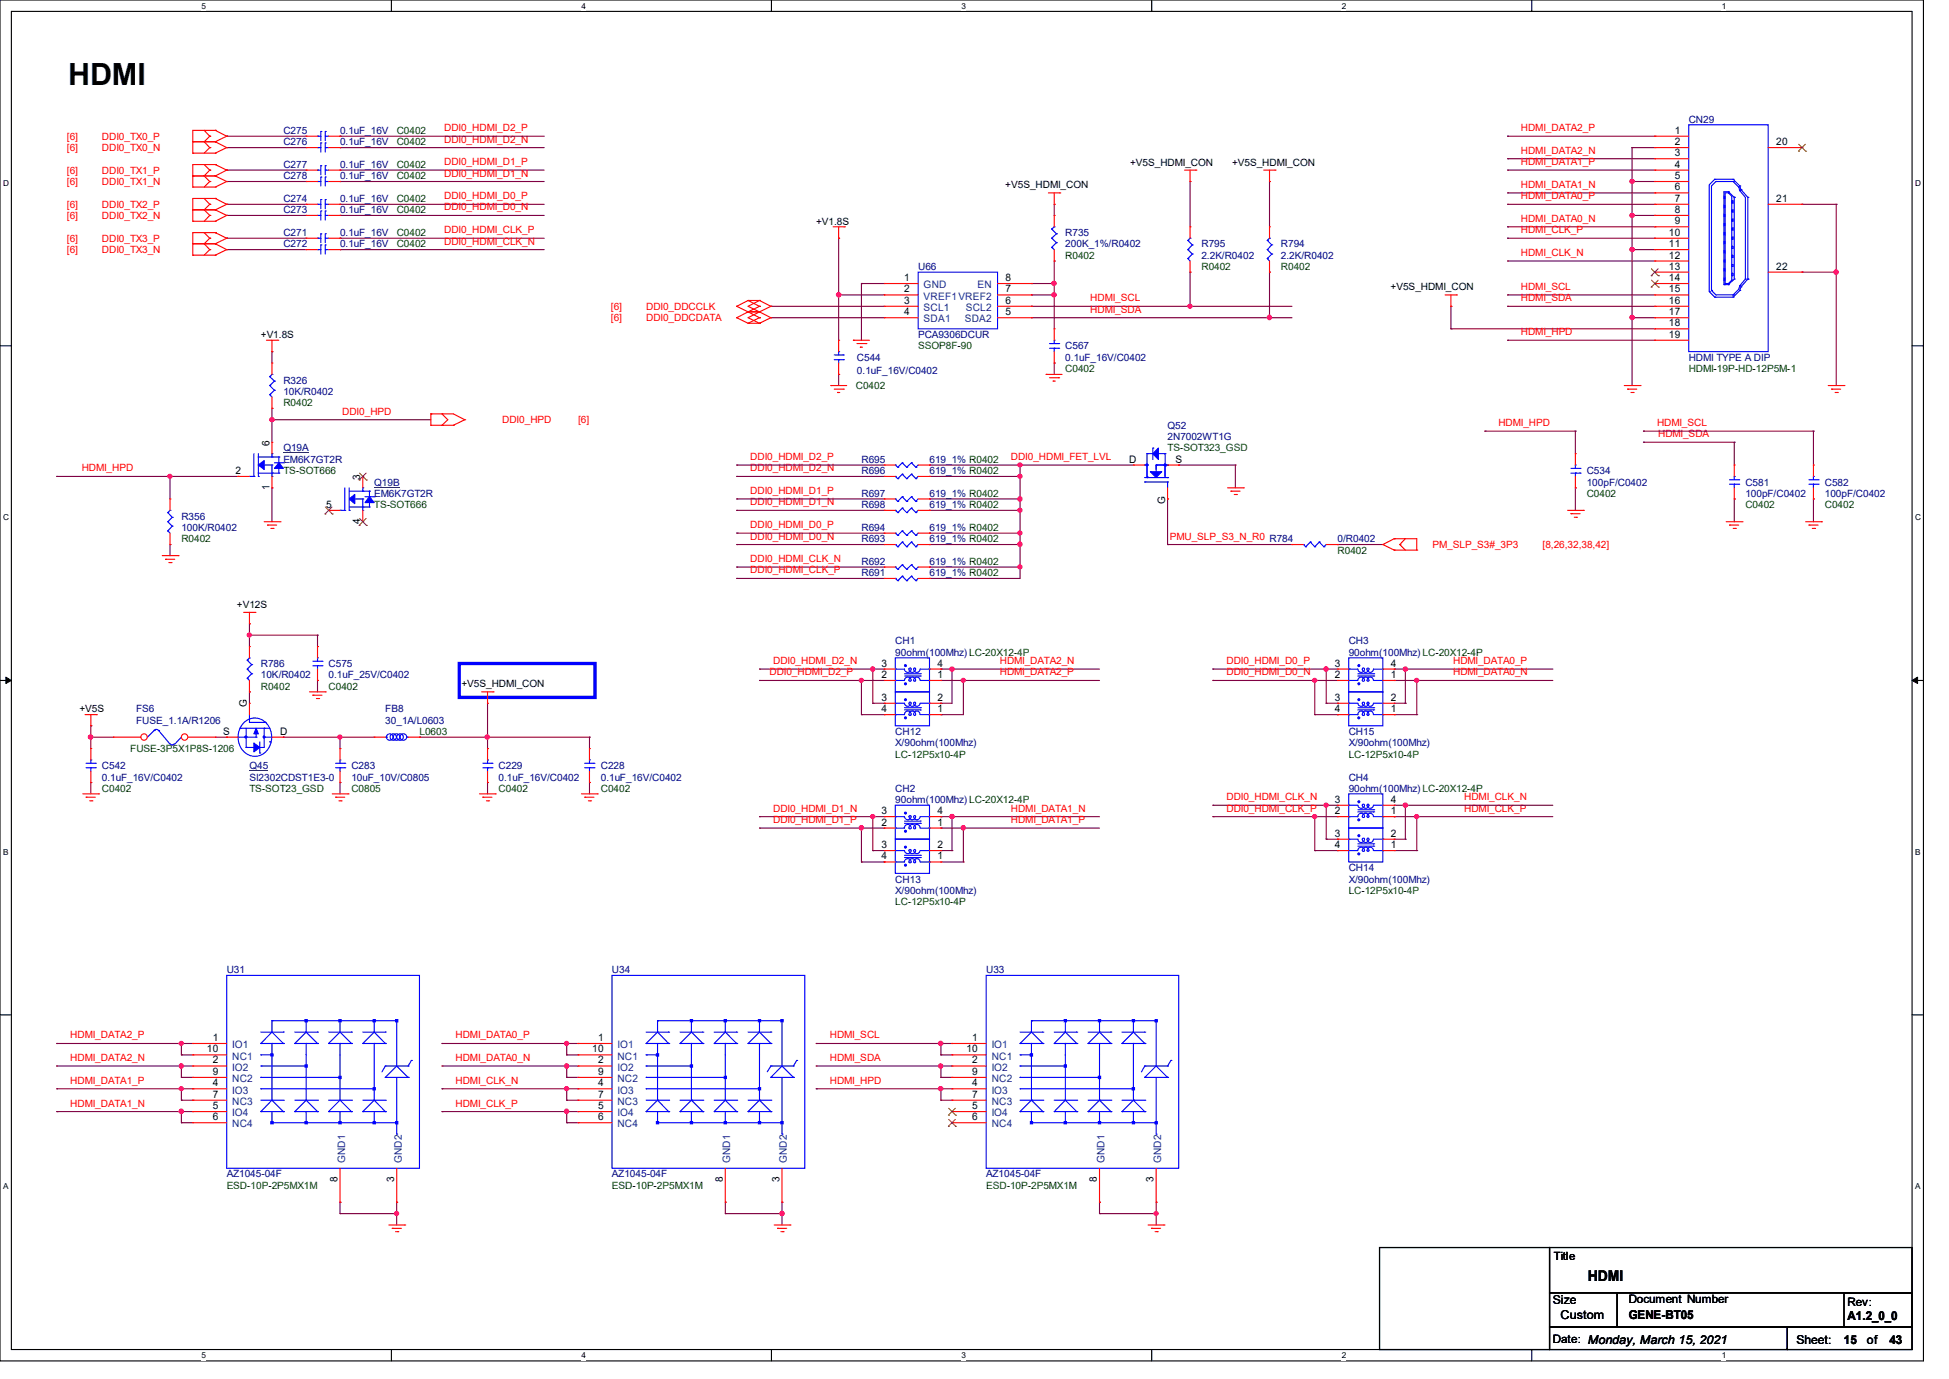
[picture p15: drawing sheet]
<svg xmlns="http://www.w3.org/2000/svg" width="297mm" height="210mm" viewBox="0 0 297 210" stroke-linecap="round" stroke-linejoin="round" font-family="sans-serif">
<defs><g id="words">
<text font-size="4.7" x="10.4" y="13">HDMI</text>
<text font-size="2.2" x="242" y="195">HDMI</text>
<g font-size="1.9">
<text x="236.6" y="198.6">Size</text>
<text x="237.8" y="200.8">Custom</text>
<text x="248.2" y="200.8">GENE-BT05</text>
<text x="281.6" y="201">A1.2_0_0</text>
<text x="273.8" y="204.6">Sheet:</text>
<text x="281" y="204.6">15</text>
<text x="284.5" y="204.6">of</text>
<text x="287.9" y="204.6">43</text>
</g>
<g font-size="1.8">
<text x="248.2" y="198.5">Document Number</text>
<text x="281.6" y="198.9">Rev:</text>
<text x="236.6" y="204.6">Date: Monday, March 15, 2021</text>
</g>
<text font-size="1.7" x="236.8" y="191.9">Title</text>
<g font-size="1.6">
<text x="255.2" y="20.4">1</text>
<text x="255.2" y="22.1">2</text>
<text x="255.2" y="23.8">3</text>
<text x="270.7" y="22.1">20</text>
<text x="255.2" y="25.5">4</text>
<text x="255.2" y="27.3">5</text>
<text x="255.2" y="29">6</text>
<text x="254.3" y="35.9">10</text>
<text x="255.2" y="30.7">7</text>
<text x="255.2" y="32.4">8</text>
<text x="255.2" y="34.2">9</text>
<text x="270.7" y="30.7">21</text>
<text x="254.3" y="37.6">11</text>
<text x="254.3" y="39.4">12</text>
<text x="254.3" y="41.1">13</text>
<text x="270.7" y="41.1">22</text>
<text x="137.8" y="42.8">1</text>
<text x="137.8" y="44.5">2</text>
<text x="137.8" y="46.3">3</text>
<text x="153.2" y="46.3">6</text>
<text x="153.2" y="44.5">7</text>
<text x="153.2" y="42.8">8</text>
<text x="254.3" y="42.8">14</text>
<text x="254.3" y="44.5">15</text>
<text x="254.3" y="46.3">16</text>
<text x="137.8" y="48">4</text>
<text x="153.2" y="48">5</text>
<text x="254.3" y="48">17</text>
<text x="254.3" y="49.7">18</text>
<text x="254.3" y="51.4">19</text>
<text x="41.1" y="67.9" transform="rotate(-90 41.1 67.9)">6</text>
<text x="172.1" y="70.4">D</text>
<text x="179.2" y="70.4">S</text>
<text x="35.9" y="72.2">2</text>
<text x="41.1" y="74.6" transform="rotate(-90 41.1 74.6)">1</text>
<text x="49.7" y="77.3">5</text>
<text x="54.9" y="73.1" transform="rotate(-90 54.9 73.1)">3</text>
<text x="177.5" y="76.7" transform="rotate(-90 177.5 76.7)">G</text>
<text x="54.9" y="79.8" transform="rotate(-90 54.9 79.8)">4</text>
<text x="134.3" y="101.5">3</text>
<text x="142.9" y="101.5">4</text>
<text x="203.4" y="101.5">3</text>
<text x="212" y="101.5">4</text>
<text x="37.6" y="107.6" transform="rotate(-90 37.6 107.6)">G</text>
<text x="134.3" y="103.2">2</text>
<text x="134.3" y="106.7">3</text>
<text x="142.9" y="103.2">1</text>
<text x="142.9" y="106.7">2</text>
<text x="203.4" y="106.7">3</text>
<text x="203.4" y="103.2">2</text>
<text x="212" y="106.7">2</text>
<text x="212" y="103.2">1</text>
<text x="34" y="111.9">S</text>
<text x="42.7" y="111.9">D</text>
<text x="134.3" y="108.5">4</text>
<text x="142.9" y="108.5">1</text>
<text x="203.4" y="108.5">4</text>
<text x="212" y="108.5">1</text>
<text x="134.3" y="125.7">2</text>
<text x="134.3" y="124">3</text>
<text x="142.9" y="124">4</text>
<text x="142.9" y="125.7">1</text>
<text x="203.4" y="124">2</text>
<text x="203.4" y="122.3">3</text>
<text x="212" y="122.3">4</text>
<text x="212" y="124">1</text>
<text x="134.3" y="130.9">4</text>
<text x="134.3" y="129.2">3</text>
<text x="142.9" y="129.2">2</text>
<text x="142.9" y="130.9">1</text>
<text x="203.4" y="129.2">4</text>
<text x="203.4" y="127.4">3</text>
<text x="212" y="127.4">2</text>
<text x="212" y="129.2">1</text>
<text x="31.5" y="160.3">10</text>
<text x="32.4" y="158.5">1</text>
<text x="32.4" y="162">2</text>
<text x="90.3" y="160.3">10</text>
<text x="91.1" y="158.5">1</text>
<text x="91.1" y="162">2</text>
<text x="147.3" y="160.3">10</text>
<text x="148.2" y="158.5">1</text>
<text x="148.2" y="162">2</text>
<text x="32.4" y="165.4">4</text>
<text x="32.4" y="167.2">7</text>
<text x="32.4" y="163.7">9</text>
<text x="91.1" y="165.4">4</text>
<text x="91.1" y="167.2">7</text>
<text x="91.1" y="163.7">9</text>
<text x="148.2" y="165.4">4</text>
<text x="148.2" y="167.2">7</text>
<text x="148.2" y="163.7">9</text>
<text x="32.4" y="168.9">5</text>
<text x="32.4" y="170.6">6</text>
<text x="91.1" y="168.9">5</text>
<text x="91.1" y="170.6">6</text>
<text x="148.2" y="168.9">5</text>
<text x="148.2" y="170.6">6</text>
<text x="51.4" y="180" transform="rotate(-90 51.4 180)">8</text>
<text x="60.1" y="180" transform="rotate(-90 60.1 180)">3</text>
<text x="110.1" y="180" transform="rotate(-90 110.1 180)">8</text>
<text x="118.8" y="180" transform="rotate(-90 118.8 180)">3</text>
<text x="167.2" y="180" transform="rotate(-90 167.2 180)">8</text>
<text x="175.8" y="180" transform="rotate(-90 175.8 180)">3</text>
</g>
<g font-size="1.6" fill="#004080">
<text x="140.8" y="43.9">GND</text>
<text x="140.8" y="45.6">VREF1VREF2</text>
<text x="140.8" y="47.4">SCL1</text>
<text x="147.2" y="47.4">SCL2</text>
<text x="149" y="43.9">EN</text>
<text x="140.8" y="49.1">SDA1</text>
<text x="147" y="49.1">SDA2</text>
<text x="35.4" y="159.6">IO1</text>
<text x="35.4" y="161.4">NC1</text>
<text x="94.1" y="159.6">IO1</text>
<text x="94.1" y="161.4">NC1</text>
<text x="151.1" y="159.6">IO1</text>
<text x="151.1" y="161.4">NC1</text>
<text x="35.4" y="163.1">IO2</text>
<text x="35.4" y="166.5">IO3</text>
<text x="35.4" y="164.8">NC2</text>
<text x="94.1" y="163.1">IO2</text>
<text x="94.1" y="166.5">IO3</text>
<text x="94.1" y="164.8">NC2</text>
<text x="151.1" y="163.1">IO2</text>
<text x="151.1" y="166.5">IO3</text>
<text x="151.1" y="164.8">NC2</text>
<text x="35.4" y="170">IO4</text>
<text x="35.4" y="171.7">NC4</text>
<text x="35.4" y="168.3">NC3</text>
<text x="94.1" y="170">IO4</text>
<text x="94.1" y="171.7">NC4</text>
<text x="94.1" y="168.3">NC3</text>
<text x="151.1" y="170">IO4</text>
<text x="151.1" y="171.7">NC4</text>
<text x="151.1" y="168.3">NC3</text>
<text x="52.6" y="177.1" transform="rotate(-90 52.6 177.1)">GND1</text>
<text x="61.2" y="177.1" transform="rotate(-90 61.2 177.1)">GND2</text>
<text x="111.3" y="177.1" transform="rotate(-90 111.3 177.1)">GND1</text>
<text x="119.9" y="177.1" transform="rotate(-90 119.9 177.1)">GND2</text>
<text x="168.3" y="177.1" transform="rotate(-90 168.3 177.1)">GND1</text>
<text x="176.9" y="177.1" transform="rotate(-90 176.9 177.1)">GND2</text>
</g>
<g font-size="1.5" fill="#f00">
<text x="10.2" y="21.3">[6]</text>
<text x="10.2" y="23">[6]</text>
<text x="15.5" y="21.3">DDI0_TX0_P</text>
<text x="15.5" y="23">DDI0_TX0_N</text>
<text x="67.7" y="21.7">DDI0_HDMI_D2_N</text>
<text x="67.7" y="20">DDI0_HDMI_D2_P</text>
<text x="231.8" y="23.4">HDMI_DATA2_N</text>
<text x="231.8" y="20">HDMI_DATA2_P</text>
<text x="10.2" y="26.5">[6]</text>
<text x="10.2" y="28.2">[6]</text>
<text x="15.5" y="26.5">DDI0_TX1_P</text>
<text x="15.5" y="28.2">DDI0_TX1_N</text>
<text x="67.7" y="25.1">DDI0_HDMI_D1_P</text>
<text x="67.7" y="26.9">DDI0_HDMI_D1_N</text>
<text x="231.8" y="25.1">HDMI_DATA1_P</text>
<text x="231.8" y="28.6">HDMI_DATA1_N</text>
<text x="10.2" y="33.4">[6]</text>
<text x="10.2" y="31.6">[6]</text>
<text x="15.5" y="33.4">DDI0_TX2_N</text>
<text x="15.5" y="31.6">DDI0_TX2_P</text>
<text x="67.7" y="35.5">DDI0_HDMI_CLK_P</text>
<text x="67.7" y="30.4">DDI0_HDMI_D0_P</text>
<text x="67.7" y="32">DDI0_HDMI_D0_N</text>
<text x="231.8" y="30.4">HDMI_DATA0_P</text>
<text x="231.8" y="33.8">HDMI_DATA0_N</text>
<text x="231.8" y="35.5">HDMI_CLK_P</text>
<text x="10.2" y="36.8">[6]</text>
<text x="10.2" y="38.5">[6]</text>
<text x="15.5" y="36.8">DDI0_TX3_P</text>
<text x="15.5" y="38.5">DDI0_TX3_N</text>
<text x="67.7" y="37.3">DDI0_HDMI_CLK_N</text>
<text x="231.8" y="39">HDMI_CLK_N</text>
<text x="93.1" y="47.2">[6]</text>
<text x="98.5" y="47.2">DDI0_DDCCLK</text>
<text x="166.2" y="45.9">HDMI_SCL</text>
<text x="166.2" y="47.6">HDMI_SDA</text>
<text x="231.8" y="44.2">HDMI_SCL</text>
<text x="231.8" y="45.9">HDMI_SDA</text>
<text x="93.1" y="48.9">[6]</text>
<text x="98.5" y="48.9">DDI0_DDCDATA</text>
<text x="231.8" y="51.1">HDMI_HPD</text>
<text x="52.2" y="63.2">DDI0_HPD</text>
<text x="76.5" y="64.4">DDI0_HPD</text>
<text x="88.1" y="64.4">[6]</text>
<text x="228.3" y="64.9">HDMI_HPD</text>
<text x="252.5" y="64.9">HDMI_SCL</text>
<text x="12.4" y="71.8">HDMI_HPD</text>
<text x="114.3" y="71.8">DDI0_HDMI_D2_N</text>
<text x="114.3" y="70.1">DDI0_HDMI_D2_P</text>
<text x="154" y="70.1">DDI0_HDMI_FET_LVL</text>
<text x="252.7" y="66.6">HDMI_SDA</text>
<text x="114.3" y="77">DDI0_HDMI_D1_N</text>
<text x="114.3" y="75.2">DDI0_HDMI_D1_P</text>
<text x="114.3" y="82.2">DDI0_HDMI_D0_N</text>
<text x="114.3" y="80.4">DDI0_HDMI_D0_P</text>
<text x="178.3" y="82.2">PMU_SLP_S3_N_R0</text>
<text x="218.3" y="83.4">PM_SLP_S3#_3P3</text>
<text x="235.1" y="83.4">[8,26,32,38,42]</text>
<text x="114.3" y="85.6">DDI0_HDMI_CLK_N</text>
<text x="114.3" y="87.3">DDI0_HDMI_CLK_P</text>
<text x="117.8" y="101.1">DDI0_HDMI_D2_N</text>
<text x="152.4" y="101.1">HDMI_DATA2_N</text>
<text x="186.9" y="101.1">DDI0_HDMI_D0_P</text>
<text x="221.4" y="101.1">HDMI_DATA0_P</text>
<text x="117.3" y="102.9">DDI0_HDMI_D2_P</text>
<text x="152.4" y="102.9">HDMI_DATA2_P</text>
<text x="186.9" y="102.9">DDI0_HDMI_D0_N</text>
<text x="221.4" y="102.9">HDMI_DATA0_N</text>
<text x="117.8" y="123.6">DDI0_HDMI_D1_N</text>
<text x="117.8" y="125.3">DDI0_HDMI_D1_P</text>
<text x="154" y="123.6">HDMI_DATA1_N</text>
<text x="154" y="125.3">HDMI_DATA1_P</text>
<text x="186.9" y="121.9">DDI0_HDMI_CLK_N</text>
<text x="186.9" y="123.6">DDI0_HDMI_CLK_P</text>
<text x="223.1" y="123.6">HDMI_CLK_P</text>
<text x="223.1" y="121.9">HDMI_CLK_N</text>
<text x="10.7" y="158.2">HDMI_DATA2_P</text>
<text x="10.7" y="161.6">HDMI_DATA2_N</text>
<text x="69.4" y="158.2">HDMI_DATA0_P</text>
<text x="69.4" y="161.6">HDMI_DATA0_N</text>
<text x="126.4" y="158.2">HDMI_SCL</text>
<text x="126.4" y="161.6">HDMI_SDA</text>
<text x="10.7" y="165.1">HDMI_DATA1_P</text>
<text x="69.4" y="165.1">HDMI_CLK_N</text>
<text x="126.4" y="165.1">HDMI_HPD</text>
<text x="10.7" y="168.5">HDMI_DATA1_N</text>
<text x="69.4" y="168.5">HDMI_CLK_P</text>
</g>
<g font-size="1.5" fill="#000080">
<text x="43.2" y="20.4">C275</text>
<text x="43.2" y="22.1">C276</text>
<text x="51.8" y="20.4">0.1uF_16V</text>
<text x="51.8" y="22.1">0.1uF_16V</text>
<text x="257.3" y="18.7">CN29</text>
<text x="43.2" y="27.3">C278</text>
<text x="43.2" y="25.6">C277</text>
<text x="51.8" y="27.3">0.1uF_16V</text>
<text x="51.8" y="25.6">0.1uF_16V</text>
<text x="43.2" y="35.9">C271</text>
<text x="43.2" y="30.8">C274</text>
<text x="43.2" y="32.5">C273</text>
<text x="51.8" y="35.9">0.1uF_16V</text>
<text x="51.8" y="30.8">0.1uF_16V</text>
<text x="51.8" y="32.5">0.1uF_16V</text>
<text x="162.3" y="35.9">R735</text>
<text x="43.2" y="37.7">C272</text>
<text x="51.8" y="37.7">0.1uF_16V</text>
<text x="139.9" y="41.1">U66</text>
<text x="162.3" y="37.7">200K_1%/R0402</text>
<text x="183.1" y="37.7">R795</text>
<text x="183.1" y="39.4">2.2K/R0402</text>
<text x="195.2" y="37.7">R794</text>
<text x="195.2" y="39.4">2.2K/R0402</text>
<text x="139.9" y="51.5">PCA9306DCUR</text>
<text x="162.3" y="53.2">C567</text>
<text x="43.2" y="58.4">R326</text>
<text x="130.6" y="54.9">C544</text>
<text x="130.6" y="57">0.1uF_16V/C0402</text>
<text x="162.3" y="54.9">0.1uF_16V/C0402</text>
<text x="257.3" y="54.9">HDMI TYPE A DIP</text>
<text x="43.2" y="60.1">10K/R0402</text>
<text x="177.9" y="65.3">Q52</text>
<text x="43.2" y="68.7">Q19A</text>
<text x="43.2" y="70.5">EM6K7GT2R</text>
<text x="131.3" y="70.5">R695</text>
<text x="141.6" y="70.5">619_1% R0402</text>
<text x="177.9" y="67.1">2N7002WT1G</text>
<text x="57" y="74">Q19B</text>
<text x="57" y="75.7">EM6K7GT2R</text>
<text x="131.3" y="72.2">R696</text>
<text x="131.3" y="75.7">R697</text>
<text x="131.3" y="77.4">R698</text>
<text x="141.6" y="72.2">619_1% R0402</text>
<text x="141.6" y="75.7">619_1% R0402</text>
<text x="141.6" y="77.4">619_1% R0402</text>
<text x="241.8" y="72.2">C534</text>
<text x="241.8" y="74">100pF/C0402</text>
<text x="266" y="74">C581</text>
<text x="266" y="75.7">100pF/C0402</text>
<text x="278.1" y="74">C582</text>
<text x="278.1" y="75.7">100pF/C0402</text>
<text x="27.6" y="79.1">R356</text>
<text x="27.6" y="80.9">100K/R0402</text>
<text x="131.3" y="82.6">R693</text>
<text x="131.3" y="80.9">R694</text>
<text x="141.6" y="82.6">619_1% R0402</text>
<text x="141.6" y="80.9">619_1% R0402</text>
<text x="193.5" y="82.6">R784</text>
<text x="203.8" y="82.6">0/R0402</text>
<text x="131.3" y="86">R692</text>
<text x="131.3" y="87.8">R691</text>
<text x="141.6" y="86">619_1% R0402</text>
<text x="141.6" y="87.8">619_1% R0402</text>
<text x="39.8" y="101.6">R786</text>
<text x="50.1" y="101.6">C575</text>
<text x="136.4" y="98.1">CH1</text>
<text x="136.4" y="99.9">90ohm(100Mhz) LC-20X12-4P</text>
<text x="205.5" y="98.1">CH3</text>
<text x="205.5" y="99.9">90ohm(100Mhz) LC-20X12-4P</text>
<text x="39.8" y="103.3">10K/R0402</text>
<text x="50.1" y="103.3">0.1uF_25V/C0402</text>
<text x="20.7" y="108.5">FS6</text>
<text x="20.7" y="110.2">FUSE_1.1A/R1206</text>
<text x="58.7" y="108.5">FB8</text>
<text x="58.7" y="110.2">30_1A/L0603</text>
<text x="136.4" y="111.9">CH12</text>
<text x="136.4" y="113.7">X/90ohm(100Mhz)</text>
<text x="205.5" y="111.9">CH15</text>
<text x="205.5" y="113.7">X/90ohm(100Mhz)</text>
<text x="15.5" y="117.1">C542</text>
<text x="15.5" y="118.9">0.1uF_16V/C0402</text>
<text x="38" y="117.1">Q45</text>
<text x="38" y="118.9">SI2302CDST1E3-0</text>
<text x="53.6" y="117.1">C283</text>
<text x="53.6" y="118.9">10uF_10V/C0805</text>
<text x="76" y="117.1">C229</text>
<text x="76" y="118.9">0.1uF_16V/C0402</text>
<text x="91.6" y="117.1">C228</text>
<text x="91.6" y="118.9">0.1uF_16V/C0402</text>
<text x="205.5" y="118.9">CH4</text>
<text x="136.4" y="120.6">CH2</text>
<text x="136.4" y="122.3">90ohm(100Mhz) LC-20X12-4P</text>
<text x="205.5" y="120.6">90ohm(100Mhz) LC-20X12-4P</text>
<text x="136.4" y="134.4">CH13</text>
<text x="136.4" y="136.1">X/90ohm(100Mhz)</text>
<text x="205.5" y="132.7">CH14</text>
<text x="205.5" y="134.4">X/90ohm(100Mhz)</text>
<text x="34.5" y="148.2">U31</text>
<text x="93.3" y="148.2">U34</text>
<text x="150.3" y="148.2">U33</text>
<text x="34.5" y="179.3">AZ1045-04F</text>
<text x="93.3" y="179.3">AZ1045-04F</text>
<text x="150.3" y="179.3">AZ1045-04F</text>
</g>
<g font-size="1.5" fill="#004000">
<text x="60.5" y="20.4">C0402</text>
<text x="60.5" y="22.1">C0402</text>
<text x="60.5" y="27.3">C0402</text>
<text x="60.5" y="25.6">C0402</text>
<text x="60.5" y="35.9">C0402</text>
<text x="60.5" y="30.8">C0402</text>
<text x="60.5" y="32.5">C0402</text>
<text x="60.5" y="37.7">C0402</text>
<text x="162.3" y="39.4">R0402</text>
<text x="183.1" y="41.1">R0402</text>
<text x="195.2" y="41.1">R0402</text>
<text x="139.9" y="53.2">SSOP8F-90</text>
<text x="130.4" y="59.3">C0402</text>
<text x="162.3" y="56.7">C0402</text>
<text x="257.3" y="56.7">HDMI-19P-HD-12P5M-1</text>
<text x="43.2" y="61.8">R0402</text>
<text x="177.9" y="68.7">TS-SOT323_GSD</text>
<text x="43.2" y="72.2">TS-SOT666</text>
<text x="57" y="77.4">TS-SOT666</text>
<text x="241.8" y="75.7">C0402</text>
<text x="266" y="77.4">C0402</text>
<text x="278.1" y="77.4">C0402</text>
<text x="27.6" y="82.6">R0402</text>
<text x="203.8" y="84.3">R0402</text>
<text x="39.8" y="105">R0402</text>
<text x="50.1" y="105">C0402</text>
<text x="63.9" y="111.9">L0603</text>
<text x="19.9" y="114.6">FUSE-3P5X1P8S-1206</text>
<text x="136.4" y="115.4">LC-12P5x10-4P</text>
<text x="205.5" y="115.4">LC-12P5x10-4P</text>
<text x="15.5" y="120.6">C0402</text>
<text x="38" y="120.6">TS-SOT23_GSD</text>
<text x="53.6" y="120.6">C0805</text>
<text x="76" y="120.6">C0402</text>
<text x="91.6" y="120.6">C0402</text>
<text x="136.4" y="137.8">LC-12P5x10-4P</text>
<text x="205.5" y="136.1">LC-12P5x10-4P</text>
<text x="34.5" y="181">ESD-10P-2P5MX1M</text>
<text x="93.3" y="181">ESD-10P-2P5MX1M</text>
<text x="150.3" y="181">ESD-10P-2P5MX1M</text>
</g>
<g font-size="1.5">
<text x="153.2" y="28.7">+V5S_HDMI_CON</text>
<text x="172.2" y="25.2">+V5S_HDMI_CON</text>
<text x="187.7" y="25.2">+V5S_HDMI_CON</text>
<text x="124.4" y="34.2">+V1.8S</text>
<text x="211.9" y="44.2">+V5S_HDMI_CON</text>
<text x="39.8" y="51.5">+V1.8S</text>
<text x="36.1" y="92.6">+V12S</text>
<text x="70.3" y="104.7">+V5S_HDMI_CON</text>
<text x="12.1" y="108.5">+V5S</text>
</g>
<g font-size="1.3">
<text x="30.7" y="1.4">5</text>
<text x="88.6" y="1.4">4</text>
<text x="146.5" y="1.4">3</text>
<text x="204.5" y="1.4">2</text>
<text x="262.4" y="1.4">1</text>
<text x=".5" y="28.3">D</text>
<text x="291.8" y="28.3">D</text>
<text x=".5" y="79.2">C</text>
<text x="291.8" y="79.2">C</text>
<text x=".5" y="130.2">B</text>
<text x="291.8" y="130.2">B</text>
<text x=".5" y="181.1">A</text>
<text x="291.8" y="181.1">A</text>
<text x="30.7" y="206.9">5</text>
<text x="88.6" y="206.9">4</text>
<text x="146.5" y="206.9">3</text>
<text x="204.5" y="206.9">2</text>
<text x="262.4" y="206.9">1</text>
</g>
</g></defs>
<path d="M0 0h293.1v207.3h-293.1zM1.7 1.7h289.7v203.8h-289.7z" fill="none" stroke="#000" stroke-width=".17"/>
<g fill="#fff">
<path d="M30.7 .2h.7v1.4h-.7z"/>
<path d="M30.7 205.7h.7v1.4h-.7z"/>
</g>
<path d="M59.6 0v1.7M59.6 205.5v1.8" fill="none" stroke="#000" stroke-width=".17"/>
<g fill="#fff">
<path d="M88.6 .2h.7v1.4h-.7z"/>
<path d="M88.6 205.7h.7v1.4h-.7z"/>
</g>
<path d="M117.6 0v1.7M117.6 205.5v1.8" fill="none" stroke="#000" stroke-width=".17"/>
<g fill="#fff">
<path d="M146.5 .2h.7v1.4h-.7z"/>
<path d="M146.5 205.7h.7v1.4h-.7z"/>
</g>
<path d="M175.5 0v1.7M175.5 205.5v1.8" fill="none" stroke="#000" stroke-width=".17"/>
<g fill="#fff">
<path d="M204.5 .2h.6v1.4h-.6z"/>
<path d="M204.5 205.7h.6v1.4h-.6z"/>
</g>
<path d="M233.4 0v1.7M233.4 205.5v1.8" fill="none" stroke="#000" stroke-width=".17"/>
<g fill="#fff">
<path d="M262.4 .2h.7v1.4h-.7z"/>
<path d="M262.4 205.7h.7v1.4h-.7z"/>
<path d="M.5 27.2h.9v1.4h-.9z"/>
<path d="M291.8 27.2h.9v1.4h-.9z"/>
<path d="M.5 78.1h.9v1.4h-.9z"/>
<path d="M291.8 78.1h.9v1.4h-.9z"/>
</g>
<path d="M0 52.7h1.7M291.4 52.7h1.7" fill="none" stroke="#000" stroke-width=".17"/>
<g fill="#fff">
<path d="M.5 129.1h.8v1.4h-.8z"/>
<path d="M291.8 129.1h.9v1.4h-.9z"/>
</g>
<path d="M0 103.6h1.7M291.4 103.6h1.7" fill="none" stroke="#000" stroke-width=".17"/>
<path d="M.9 103.1l.8 .5-.8 .5zM291.4 103.6l.8-.5v1z" fill="#000" stroke="#000" stroke-width=".15"/>
<g fill="#fff">
<path d="M.5 180h.8v1.4h-.8z"/>
<path d="M291.8 180h.9v1.4h-.9z"/>
</g>
<path d="M0 154.6h1.7M291.4 154.6h1.7M210.2 190h25.9v15.5h-25.9zM236.1 196.9h10.4v5.2h-10.4zM236.1 190h55.3v6.9h-55.3zM246.5 196.9h44.9v5.2h-44.9zM281 196.9h10.4v5.2h-10.4zM236.1 202.1h36.3v3.4h-36.3zM272.4 202.1h19v3.4h-19z" fill="none" stroke="#000" stroke-width=".17"/>
<path d="M70 101h20.7v5.2h-20.7z" fill="none" stroke="#00f" stroke-width=".51"/>
<g fill="none" stroke="#800040" stroke-width=".17">
<path d="M34.5 20.7h.1M34.5 22.5h.1M34.5 25.9h.1M34.5 27.6h.1M34.5 31.1h.1M34.5 32.8h.1M34.5 36.3h.1M34.5 38h.1M34.5 25.9h12.2M34.5 31.1h12.2M34.5 36.3h12.2M34.5 22.5h12.2"/>
<path d="M34.5 27.6h12.2M34.5 32.8h12.2M34.5 38h12.2M34.5 20.7h12.2M51.8 36.3h.1M51.8 22.5h.1M51.8 25.9h.1M51.8 27.6h.1M51.8 31.1h.1M51.8 32.8h.1M51.8 20.7h.1M51.8 38h.1"/>
<path d="M51.8 25.9h31.1M51.8 31.1h31.1M51.8 36.3h31.1M51.8 22.5h31.1M51.8 27.6h31.1M51.8 32.8h31.1M51.8 38h31.1M51.8 20.7h31.1M127.8 36.3h.1M127.8 36.3v15.5M160.7 31.1h.1M160.7 39.8h.1"/>
<path d="M160.7 31.1v1.7M160.7 39.8v10.3M181.4 27.6h.1M181.4 27.6v6.9M193.5 27.6h.1M193.5 27.6v6.9M229.7 24.2h.1M229.7 25.9h.1M229.7 29.4h.1M229.7 31.1h.1M229.7 34.5h.1M229.7 36.3h.1"/>
<path d="M229.7 39.8h.1M229.7 20.7h.1M229.7 24.2h22.5M229.7 25.9h22.5M229.7 29.4h22.5M229.7 31.1h22.5M229.7 34.5h22.5M229.7 36.3h22.5M229.7 39.8h22.5M229.7 20.7h22.5M248.7 27.6h.1M248.7 22.5h.1"/>
<path d="M248.7 32.8h.1M248.7 38h.1M248.7 22.5v36.2M248.7 22.5h3.5M248.7 27.6h3.5M248.7 32.8h3.5M248.7 38h3.5M274.6 31.1h.1M274.6 31.1h5.2M279.8 31.1h.1M279.8 31.1v27.6M41.4 53.6h.1"/>
<path d="M41.4 53.6v1.7M117.5 46.7h.1M117.5 48.4h.1M117.5 46.7h17.2M117.5 48.4h17.2M127.8 44.9h.1M127.8 57h.1M127.8 44.9h6.9M127.8 57v1.7M131.3 43.2h.1M131.3 43.2h3.4M131.3 43.2v8.6"/>
<path d="M157.2 43.2h.1M157.2 44.9h.1M157.2 46.7h.1M157.2 48.4h.1M157.2 46.7h39.7M157.2 48.4h39.7M157.2 44.9h3.5M157.2 43.2h3.5M160.7 44.9h.1M160.7 55.3h.1M160.7 43.2h.1M160.7 55.3v1.7"/>
<path d="M181.4 46.7h.1M181.4 41.4h.1M181.4 41.4v5.3M193.5 48.4h.1M193.5 41.4h.1M193.5 41.4v7M221.1 46.7h.1M221.1 50.1h.1M221.1 46.7v3.4M221.1 50.1h31.1M229.7 44.9h.1M229.7 46.7h.1"/>
<path d="M229.7 51.8h.1M229.7 46.7h22.5M229.7 44.9h22.5M229.7 51.8h22.5M248.7 48.4h.1M248.7 48.4h3.5M274.6 41.4h.1M274.6 41.4h5.2M279.8 41.4h.1M8.6 72.6h.1M8.6 72.6h27.7M25.9 72.6h.1"/>
<path d="M25.9 72.6v3.4M41.4 74.3h.1M41.4 62.2h.1M41.4 63.9h.1M41.4 62.2v5.2M41.4 74.3v5.2M41.4 63.9h24.3M112.3 77.7h.1M112.3 76h.1M112.3 72.6h.1M112.3 70.8h.1M112.3 72.6h22.4"/>
<path d="M112.3 77.7h22.4M112.3 76h22.4M112.3 70.8h22.4M141.6 72.6h.1M141.6 76h.1M141.6 77.7h.1M141.6 70.8h.1M141.6 72.6h13.8M141.6 77.7h13.8M141.6 76h13.8M141.6 70.8h31.1M155.4 70.8h.1"/>
<path d="M155.4 77.7h.1M155.4 76h.1M155.4 72.6h.1M155.4 70.8v17.3h-13.8M177.9 76h.1M177.9 76v6.9M179.6 70.8h.1M179.6 70.8h8.7M188.3 70.8h.1M188.3 70.8v3.5M226.3 65.7h.1M226.3 65.7h13.8"/>
<path d="M240.1 65.7h.1M240.1 74.3h.1M240.1 65.7v3.4M240.1 74.3v3.4M250.4 67.4h.1M250.4 65.7h.1M250.4 65.7h26M250.4 67.4h13.9M264.3 67.4h.1M264.3 76h.1M264.3 67.4v3.4M264.3 76v3.5"/>
<path d="M276.4 65.7h.1M276.4 76h.1M276.4 65.7v5.1M276.4 76v3.5M25.9 82.9h.1M25.9 82.9v1.7M38 96.7h.1M38 95h.1M38 95v3.5M38 96.7h10.4M48.4 96.7h.1M48.4 96.7v1.8"/>
<path d="M112.3 82.9h.1M112.3 81.2h.1M112.3 86.4h.1M112.3 88.1h.1M112.3 82.9h22.4M112.3 81.2h22.4M112.3 86.4h22.4M112.3 88.1h22.4M141.6 81.2h.1M141.6 82.9h.1M141.6 86.4h.1M141.6 88.1h.1"/>
<path d="M141.6 82.9h13.8M141.6 81.2h13.8M141.6 86.4h13.8M155.4 86.4h.1M155.4 82.9h.1M155.4 81.2h.1M177.9 82.9h.1M177.9 82.9h19M203.8 82.9h.1M203.8 82.9h6.9M13.8 112.3h.1M13.8 110.5h.1"/>
<path d="M13.8 119.2h.1M13.8 112.3h3.5M13.8 110.5v3.5M13.8 119.2v1.7M32.8 112.3h1.7M34.5 112.3h.1M38 105.4h.1M38 105.4v1.7M43.2 112.3h.1M43.2 112.3h13.8M48.4 103.6h.1M48.4 103.6v1.8"/>
<path d="M51.8 112.3h.1M51.8 119.2h.1M51.8 112.3v1.7M51.8 119.2v1.7M63.9 112.3h.1M63.9 112.3h25.9M74.3 112.3h.1M74.3 119.2h.1M74.3 107.1v6.9M74.3 119.2v1.7M89.8 119.2h.1M89.8 112.3h.1"/>
<path d="M89.8 112.3v1.7M89.8 119.2v1.7M115.7 101.9h.1M115.7 103.6h.1M115.7 101.9h19M115.7 103.6h19M131.3 103.6h.1M131.3 108.8h.1M131.3 103.6v5.2M131.3 108.8h3.4M133 101.9h.1M133 107.1h.1"/>
<path d="M133 101.9v5.2M133 107.1h1.7M143.4 107.1h.1M143.4 101.9h.1M143.4 108.8h.1M143.4 103.6h.1M143.4 101.9h24.2M143.4 103.6h24.2M145.1 101.9h.1M145.1 101.9v5.2h-1.7M146.8 103.6h.1M146.8 103.6v5.2h-3.4"/>
<path d="M184.8 101.9h.1M184.8 103.6h.1M184.8 101.9h19M184.8 103.6h19M200.4 103.6h.1M200.4 108.8h.1M200.4 108.8h3.4M200.4 103.6v5.2M202.1 101.9h.1M202.1 107.1h.1M202.1 107.1h1.7M202.1 101.9v5.2"/>
<path d="M203.8 107.1h.1M203.8 108.8h.1M212.5 101.9h.1M212.5 103.6h.1M212.5 101.9h24.1M212.5 103.6h24.1M212.5 107.1h1.7M212.5 108.8h3.4M214.2 101.9h.1M214.2 107.1h.1M214.2 101.9v5.2M215.9 103.6h.1"/>
<path d="M215.9 108.8h.1M215.9 103.6v5.2M115.7 124.4h.1M115.7 126.1h.1M115.7 124.4h19M115.7 126.1h19M131.3 126.1h.1M131.3 131.3h.1M131.3 126.1v5.2M131.3 131.3h3.4M133 124.4h.1M133 129.5h.1"/>
<path d="M133 124.4v5.1M133 129.5h1.7M134.7 131.3h.1M143.4 124.4h.1M143.4 126.1h.1M143.4 124.4h24.2M143.4 126.1h24.2M143.4 129.5h1.7M143.4 131.3h3.4M145.1 124.4h.1M145.1 129.5h.1M145.1 124.4v5.1"/>
<path d="M146.8 126.1h.1M146.8 131.3h.1M146.8 126.1v5.2M184.8 122.6h.1M184.8 124.4h.1M184.8 124.4h19M184.8 122.6h19M200.4 124.4h.1M200.4 129.5h.1M200.4 129.5h3.4M200.4 124.4v5.1M202.1 122.6h.1"/>
<path d="M202.1 127.8h.1M202.1 122.6v5.2M202.1 127.8h1.7M203.8 127.8h.1M203.8 129.5h.1M212.5 122.6h.1M212.5 124.4h.1M212.5 124.4h24.1M212.5 122.6h24.1M212.5 129.5h3.4M212.5 127.8h1.7M214.2 122.6h.1"/>
<path d="M214.2 127.8h.1M214.2 122.6v5.2M215.9 124.4h.1M215.9 129.5h.1M215.9 124.4v5.1M8.6 158.9h.1M8.6 158.9h20.8M27.6 158.9h.1M27.6 158.9v1.8M67.4 158.9h.1M67.4 158.9h20.7M86.4 158.9h.1"/>
<path d="M86.4 158.9v1.8M124.4 158.9h.1M124.4 158.9h20.7M143.4 158.9h.1M143.4 158.9v1.8M8.6 165.8h.1M8.6 162.3h.1M8.6 169.3h.1M8.6 165.8h20.8M8.6 162.3h20.8M8.6 169.3h20.8M27.6 169.3h.1"/>
<path d="M27.6 160.7h.1M27.6 165.8h.1M27.6 162.3h.1M27.6 171h.1M27.6 164.1h.1M27.6 167.6h.1M27.6 160.7h1.8M27.6 164.1h1.8M27.6 167.6h1.8M27.6 171h1.8M27.6 162.3v1.8M27.6 165.8v1.8"/>
<path d="M27.6 169.3v1.7M67.4 165.8h.1M67.4 162.3h.1M67.4 169.3h.1M67.4 165.8h20.7M67.4 162.3h20.7M67.4 169.3h20.7M86.4 169.3h.1M86.4 160.7h.1M86.4 165.8h.1M86.4 162.3h.1M86.4 171h.1"/>
<path d="M86.4 164.1h.1M86.4 167.6h.1M86.4 160.7h1.7M86.4 164.1h1.7M86.4 167.6h1.7M86.4 162.3v1.8M86.4 165.8v1.8M86.4 169.3v1.7M86.4 171h1.7M124.4 165.8h.1M124.4 162.3h.1M124.4 165.8h20.7"/>
<path d="M124.4 162.3h20.7M143.4 160.7h.1M143.4 165.8h.1M143.4 162.3h.1M143.4 164.1h.1M143.4 167.6h.1M143.4 162.3v1.8M143.4 165.8v1.8M143.4 160.7h1.7M143.4 164.1h1.7M143.4 167.6h1.7M51.8 183.1h.1"/>
<path d="M51.8 184.8h.1M51.8 184.8h8.7M51.8 183.1v1.7M60.5 183.1h.1M60.5 184.8h.1M60.5 183.1v3.5M110.5 183.1h.1M110.5 184.8h.1M110.5 184.8h8.7M110.5 183.1v1.7M119.2 183.1h.1M119.2 184.8h.1"/>
<path d="M119.2 183.1v3.5M167.6 183.1h.1M167.6 184.8h.1M167.6 183.1v1.7M167.6 184.8h8.6M176.2 183.1h.1M176.2 184.8h.1M176.2 183.1v3.5"/>
</g>
<g fill="#f0f" stroke="#f0f" stroke-width=".17">
<circle cx="145.1" cy="101.9" r=".33"/>
<circle cx="145.1" cy="124.4" r=".33"/>
<circle cx="146.8" cy="126.1" r=".33"/>
<circle cx="215.9" cy="124.4" r=".31"/>
<circle cx="214.2" cy="122.6" r=".33"/>
<circle cx="202.1" cy="122.6" r=".31"/>
<circle cx="200.4" cy="124.4" r=".31"/>
<circle cx="279.8" cy="41.4" r=".33"/>
<circle cx="248.7" cy="27.6" r=".33"/>
<circle cx="248.7" cy="32.8" r=".33"/>
<circle cx="248.7" cy="48.3" r=".33"/>
<circle cx="248.7" cy="38" r=".33"/>
<circle cx="143.4" cy="165.8" r=".33"/>
<circle cx="143.4" cy="158.9" r=".33"/>
<circle cx="176.2" cy="184.8" r=".31"/>
<circle cx="143.4" cy="162.3" r=".33"/>
<circle cx="86.3" cy="165.8" r=".31"/>
<circle cx="86.3" cy="158.9" r=".31"/>
<circle cx="119.2" cy="184.8" r=".33"/>
<circle cx="86.3" cy="162.3" r=".33"/>
<circle cx="86.3" cy="169.2" r=".33"/>
<circle cx="27.6" cy="165.8" r=".31"/>
<circle cx="27.6" cy="158.9" r=".31"/>
<circle cx="60.4" cy="184.8" r=".31"/>
<circle cx="27.6" cy="162.3" r=".33"/>
<circle cx="27.6" cy="169.2" r=".33"/>
<circle cx="181.3" cy="46.6" r=".31"/>
<circle cx="160.6" cy="44.9" r=".33"/>
<circle cx="160.6" cy="43.2" r=".33"/>
<circle cx="193.4" cy="48.3" r=".33"/>
<circle cx="127.8" cy="44.9" r=".33"/>
<circle cx="25.9" cy="72.5" r=".31"/>
<circle cx="41.5" cy="63.9" r=".33"/>
<circle cx="51.8" cy="112.2" r=".31"/>
<circle cx="13.8" cy="112.2" r=".33"/>
<circle cx="74.3" cy="112.2" r=".33"/>
<circle cx="38" cy="96.7" r=".31"/>
<circle cx="155.4" cy="72.5" r=".31"/>
<circle cx="155.4" cy="76" r=".33"/>
<circle cx="155.4" cy="77.7" r=".31"/>
<circle cx="155.4" cy="81.2" r=".31"/>
<circle cx="155.4" cy="82.9" r=".33"/>
<circle cx="155.4" cy="86.3" r=".31"/>
<circle cx="155.4" cy="70.8" r=".31"/>
<circle cx="133" cy="101.9" r=".33"/>
<circle cx="131.3" cy="103.6" r=".31"/>
<circle cx="146.8" cy="103.6" r=".31"/>
<circle cx="133" cy="124.4" r=".31"/>
<circle cx="131.2" cy="126.1" r=".33"/>
<circle cx="202.1" cy="101.9" r=".33"/>
<circle cx="200.4" cy="103.6" r=".31"/>
<circle cx="214.2" cy="101.9" r=".33"/>
<circle cx="215.9" cy="103.6" r=".31"/>
</g>
<g fill="none" stroke="#f00" stroke-width=".17">
<path d="M31.1 19.9l.9 .8M32.8 19.9h.1M32.8 19.9h-3.4v3.4M32.8 19.9l1.7 .8M29.4 33.7h.1M29.4 26.8h.1M29.4 28.5h.1M29.4 21.6h.1M29.4 23.3h.1M29.4 37.1h.1M29.4 38.9h.1M29.4 32h.1"/>
<path d="M29.4 32h3.4M29.4 33.7h3.4M29.4 26.8h3.4M29.4 28.5h3.4M29.4 21.6h3.4M29.4 23.3h3.4M29.4 37.1h3.4M29.4 38.9h3.4M31.1 25.1l.9 .8M31.1 35.4l.9 .9M31.1 30.2l.9 .9M32 32.8h.1"/>
<path d="M32 25.9h.1M32 27.6h.1M32 20.7h.1M32 22.5h.1M32 36.3h.1M32 38h.1M32 31.1h.1M32 32.8l-.9 .9M32 31.1l-.9 .9 .9 .8M32 25.9l-.9 .9 .9 .8M32 27.6l-.9 .9M32 20.7l-.9 .9 .9 .9"/>
<path d="M32 22.5l-.9 .8M32 36.3l-.9 .8 .9 .9M32 38l-.9 .9M32.8 32h.1M32.8 33.7h.1M32.8 25.1h.1M32.8 26.8h.1M32.8 28.5h.1M32.8 21.6h.1M32.8 23.3h.1M32.8 35.4h.1M32.8 37.1h.1"/>
<path d="M32.8 38.9h.1M32.8 30.2h.1M32.8 32l1.7 .8M32.8 25.1h-3.4v3.4M32.8 30.2h-3.4v3.5M32.8 35.4h-3.4v3.5M32.8 25.1l1.7 .8M32.8 26.8l1.7 .8M32.8 21.6l1.7 .9M32.8 35.4l1.7 .9M32.8 37.1l1.7 .9M32.8 30.2l1.7 .9"/>
<path d="M34.5 32.8h.1M34.5 25.9h.1M34.5 27.6h.1M34.5 20.7h.1M34.5 22.5h.1M34.5 36.3h.1M34.5 38h.1M34.5 31.1h.1M34.5 32.8l-1.7 .9M34.5 25.9l-1.7 .9M34.5 27.6l-1.7 .9M34.5 20.7l-1.7 .9"/>
<path d="M34.5 22.5l-1.7 .8M34.5 36.3l-1.7 .8M34.5 38l-1.7 .9M34.5 31.1l-1.7 .9M46.7 38h.1M46.7 20.7h.1M46.7 22.5h.1M46.7 36.3h.1M46.7 27.6h.1M46.7 31.1h.1M46.7 25.9h.1M46.7 32.8h.1"/>
<path d="M46.7 25.9h1.7M46.7 38h1.7M46.7 20.7h1.7M46.7 22.5h1.7M46.7 36.3h1.7M46.7 27.6h1.7M46.7 31.1h1.7M46.7 32.8h1.7M50.1 25.9h1.7M50.1 38h1.7M50.1 20.7h1.7M50.1 22.5h1.7"/>
<path d="M50.1 36.3h1.7M50.1 27.6h1.7M50.1 31.1h1.7M50.1 32.8h1.7M51.8 38h.1M51.8 20.7h.1M51.8 22.5h.1M51.8 36.3h.1M51.8 27.6h.1M51.8 31.1h.1M51.8 25.9h.1M51.8 32.8h.1"/>
<path d="M127 34.5h1.7M127.8 36.3h.1M127.8 34.5v1.8M128.7 34.5h.1M159.8 29.4h1.7M160.7 31.1h.1M160.7 39.8h.1M160.7 32.8h.1M160.7 29.4v1.7M160.7 32.8v1.7M160.7 38v1.8M161.5 29.4h.1"/>
<path d="M180.5 25.9h1.7M181.4 27.6h.1M181.4 34.5h.1M181.4 25.9v1.7M181.4 34.5v1.8M181.4 39.8v1.6M182.2 25.9h.1M192.6 25.9h1.7M193.5 27.6h.1M193.5 34.5h.1M193.5 25.9v1.7M193.5 34.5v1.8"/>
<path d="M193.5 39.8v1.6M194.3 25.9h.1M252.2 20.7h.1M252.2 22.5h.1M252.2 24.2h.1M252.2 25.9h.1M252.2 27.6h.1M252.2 29.4h.1M252.2 31.1h.1M252.2 32.8h.1M252.2 34.5h.1M252.2 36.3h.1"/>
<path d="M252.2 38h.1M252.2 39.8h.1M252.2 25.9h5.1M252.2 34.5h5.1M252.2 29.4h5.1M252.2 38h5.1M252.2 20.7h5.1M252.2 22.5h5.1M252.2 36.3h5.1M252.2 27.6h5.1M252.2 31.1h5.1M252.2 32.8h5.1"/>
<path d="M252.2 24.2h5.1M252.2 39.8h5.1M269.5 22.5h5.1M269.5 31.1h5.1M274.6 31.1h.1M274.6 22.5h.1M40.6 51.8h1.7M41.4 53.6h.1M41.4 55.3h.1M41.4 51.8v1.8M41.4 55.3v1.7M42.3 51.8h.1"/>
<path d="M112.3 48.4h.1M112.3 46.7h.1M112.3 48.4l1.7 .8M112.3 46.7l1.7 .8M114 49.2h.1M114 47.5h.1M114 45.8h.1M114 49.2h1.7M114 47.5h1.7M114 47.5l-1.7 .9M114 47.5l1.7 .9M114 45.8h1.7"/>
<path d="M114 45.8l-1.7 .9M114 45.8l1.7 .9M115.7 47.5h.1M115.7 49.2h.1M115.7 48.4h.1M115.7 45.8h.1M115.7 46.7h.1M115.7 47.5l1.8 .9M115.7 47.5l-1.7 .9 1.7 .8M115.7 48.4l-1.7 .8M115.7 45.8l1.8 .9M115.7 45.8l-1.7 .9 1.7 .8"/>
<path d="M115.7 46.7l-1.7 .8M117.5 48.4h.1M117.5 46.7h.1M117.5 48.4l-1.8 .8M117.5 46.7l-1.8 .8M126.6 58.7h.1M126.6 58.7h2.4M127.1 59.3h1.4M127.6 59.8h.1M127.6 59.8h.4M127.8 57h.1M127.8 51.8h.1"/>
<path d="M127.8 51.8v1.8M127.8 55.3v1.7M128.5 59.3h.1M130 51.8h.1M130 51.8h2.5M130.6 52.3h1.4M131.1 52.9h.1M131.1 52.9h.3M132 52.3h.1M134.7 43.2h.1M134.7 44.9h.1M134.7 46.7h.1"/>
<path d="M134.7 48.4h.1M134.7 44.9h5.2M134.7 43.2h5.2M134.7 46.7h5.2M134.7 48.4h5.2M152 44.9h5.2M152 43.2h5.2M152 46.7h5.2M152 48.4h5.2M157.2 48.4h.1M157.2 46.7h.1M157.2 44.9h.1"/>
<path d="M157.2 43.2h.1M159.4 57h.1M159.4 57h2.4M159.9 57.5h1.4M160.5 58h.1M160.5 58h.3M160.7 55.3h.1M160.7 50.1h.1M160.7 50.1v1.7M160.7 53.6v1.7M161.3 57.5h.1M181.4 41.4h.1"/>
<path d="M193.5 41.4h.1M220.2 44.9h1.8M221.1 46.7h.1M221.1 44.9v1.8M222 44.9h.1M247.5 58.7h2.4M248 59.3h.1M248 59.3h1.4M248.5 59.8h.4M248.9 59.8h.1M249.9 58.7h.1M252.2 41.4h.1"/>
<path d="M252.2 43.2h.1M252.2 44.9h.1M252.2 46.7h.1M252.2 48.4h.1M252.2 50.1h.1M252.2 51.8h.1M252.2 51.8h5.1M252.2 44.9h5.1M252.2 43.2h5.1M252.2 46.7h5.1M252.2 48.4h5.1M252.2 41.4h5.1"/>
<path d="M252.2 50.1h5.1M269.5 41.4h5.1M274.6 41.4h.1M278.6 58.7h2.4M279.1 59.3h.1M279.1 59.3h1.4M279.7 59.8h.3M280 59.8h.1M281 58.7h.1M25.9 76h.1M25.9 76v1.7M36.3 72.6h.1"/>
<path d="M36.3 72.6h1.7M40.3 79.5h2.4M40.8 80h.1M40.8 80h1.4M41.4 74.3h.1M41.4 67.4h.1M41.4 62.2h.1M41.4 60.5v1.7M41.4 67.4v1.7M41.4 72.6v1.7M42.7 79.5h.1M50.1 77.7h.1"/>
<path d="M50.1 77.7h1.7M55.3 79.5h.1M55.3 72.6h.1M55.3 72.6v1.7M55.3 77.7v1.8M65.7 63h.1M65.7 64.8h.1M65.7 63h3.4l1.7 .9M65.7 64.8h3.4M65.7 63v1.8M67.4 63h.1M67.4 64.8h.1"/>
<path d="M67.4 63l.8 .9-.8 .9M69.1 64.8h.1M70.8 63.9h.1M70.8 63.9l-1.7 .9M134.7 70.8h.1M134.7 72.6h.1M134.7 76h.1M134.7 77.7h.1M134.7 77.7h1.7M134.7 72.6h1.7M134.7 70.8h1.7M134.7 76h1.7"/>
<path d="M139.9 77.7h1.7M139.9 72.6h1.7M139.9 70.8h1.7M139.9 76h1.7M141.6 70.8h.1M141.6 72.6h.1M141.6 76h.1M141.6 77.7h.1M172.7 70.8h.1M172.7 70.8h1.8M177.9 76h.1M177.9 74.3v1.7"/>
<path d="M177.9 70.8h1.7M179.6 70.8h.1M187.1 74.3h2.4M187.6 74.8h.1M187.6 74.8h1.4M188.1 75.3h.3M188.4 75.3h.1M189.5 74.3h.1M238.9 77.7h2.4M239.4 78.2h.1M239.4 78.2h1.4M239.9 78.8h.3"/>
<path d="M240.1 74.3h.1M240.1 69.1h.1M240.1 69.1v1.7M240.1 72.6v1.7M240.2 78.8h.1M241.3 77.7h.1M263.1 79.5h2.4M263.6 80h.1M263.6 80h1.4M264.3 76h.1M264.3 70.8h.1M264.3 70.8v1.8"/>
<path d="M264.3 74.3v1.7M265.5 79.5h.1M275.2 79.5h2.4M275.7 80h.1M275.7 80h1.4M276.4 76h.1M276.4 70.8h.1M276.4 70.8v1.8M276.4 74.3v1.7M277.6 79.5h.1M24.7 84.6h2.4M25.2 85.2h.1"/>
<path d="M25.2 85.2h1.4M25.7 85.7h.4M25.9 82.9h.1M25.9 81.2v1.7M26.1 85.7h.1M27.1 84.6h.1M37.1 93.3h1.8M38 95h.1M38 98.5h.1M38 93.3v1.7M38 98.5v1.7M38.9 93.3h.1"/>
<path d="M41.3 80.5h.3M41.6 80.5h.1M48.4 98.5h.1M48.4 98.5v1.7M134.7 82.9h.1M134.7 86.4h.1M134.7 88.1h.1M134.7 81.2h.1M134.7 82.9h1.7M134.7 86.4h1.7M134.7 88.1h1.7M134.7 81.2h1.7"/>
<path d="M139.9 82.9h1.7M139.9 86.4h1.7M139.9 88.1h1.7M139.9 81.2h1.7M141.6 82.9h.1M141.6 86.4h.1M141.6 88.1h.1M141.6 81.2h.1M196.9 82.9h.1M196.9 82.9h1.7M202.1 82.9h1.7M203.8 82.9h.1"/>
<path d="M210.7 82.9h.1M210.7 82.9l1.8 .9M212.5 82h.1M212.5 83.8h.1M212.5 82h3.4v1.8M212.5 83.8h3.4M212.5 82l-1.8 .9M213.3 82.9h.1M213.3 82.9l.9 .9M214.2 82l-.9 .9M215.9 83.8h.1M264.1 80.5h.4"/>
<path d="M264.5 80.5h.1M276.2 80.5h.3M276.5 80.5h.1M13 108.8h1.7M13.8 110.5h.1M13.8 119.2h.1M13.8 114h.1M13.8 108.8v1.7M13.8 114v1.7M13.8 117.5v1.7M14.7 108.8h.1M34.5 112.3h.1"/>
<path d="M34.5 112.3h1.8M38 107.1h.1M38 105.4h.1M38 103.6v1.8M38 107.1v1.7M41.4 112.3h1.8M43.2 112.3h.1M47.2 105.4h2.4M47.7 105.9h.1M47.7 105.9h1.4M48.2 106.4h.4M48.4 103.6h.1"/>
<path d="M48.4 101.9v1.7M48.6 106.4h.1M49.6 105.4h.1M51.8 119.2h.1M51.8 114h.1M51.8 114v1.7M51.8 117.5v1.7M57 112.3h.1M57 112.3h1.7M62.2 112.3h1.7M63.9 112.3h.1M73.4 105.4h1.7"/>
<path d="M74.3 107.1h.1M74.3 119.2h.1M74.3 114h.1M74.3 105.4v1.7M74.3 114v1.7M74.3 117.5v1.7M75.1 105.4h.1M89.8 119.2h.1M89.8 114h.1M89.8 114v1.7M89.8 117.5v1.7M134.7 103.6h.1"/>
<path d="M134.7 101.9h.1M134.7 108.8h.1M134.7 107.1h.1M134.7 108.8h1.7M134.7 107.1h1.7M134.7 103.6h1.7M134.7 101.9h1.7M141.6 108.8h1.8M141.6 107.1h1.8M141.6 103.6h1.8M141.6 101.9h1.8M143.4 101.9h.1"/>
<path d="M143.4 103.6h.1M143.4 107.1h.1M143.4 108.8h.1M203.8 108.8h.1M203.8 107.1h.1M203.8 103.6h.1M203.8 101.9h.1M203.8 108.8h1.7M203.8 107.1h1.7M203.8 103.6h1.7M203.8 101.9h1.7M210.7 108.8h1.8"/>
<path d="M210.7 107.1h1.8M210.7 103.6h1.8M210.7 101.9h1.8M212.5 107.1h.1M212.5 108.8h.1M212.5 101.9h.1M212.5 103.6h.1M12.6 120.9h2.4M13.1 121.4h.1M13.1 121.4h1.4M13.7 122h.3M14 122h.1"/>
<path d="M15 120.9h.1M50.6 120.9h2.4M51.1 121.4h.1M51.1 121.4h1.4M51.6 122h.4M52 122h.1M53 120.9h.1M73.1 120.9h2.4M73.6 121.4h.1M73.6 121.4h1.4M74.1 122h.4M74.5 122h.1"/>
<path d="M75.5 120.9h.1M88.6 120.9h2.4M89.1 121.4h.1M89.1 121.4h1.4M89.7 122h.3M90 122h.1M91 120.9h.1M134.7 131.3h.1M134.7 129.5h.1M134.7 126.1h.1M134.7 124.4h.1M134.7 129.5h1.7"/>
<path d="M134.7 131.3h1.7M134.7 126.1h1.7M134.7 124.4h1.7M141.6 129.5h1.8M141.6 131.3h1.8M141.6 126.1h1.8M141.6 124.4h1.8M143.4 129.5h.1M143.4 131.3h.1M143.4 124.4h.1M143.4 126.1h.1M203.8 129.5h.1"/>
<path d="M203.8 127.8h.1M203.8 124.4h.1M203.8 122.6h.1M203.8 127.8h1.7M203.8 129.5h1.7M203.8 124.4h1.7M203.8 122.6h1.7M210.7 127.8h1.8M210.7 129.5h1.8M210.7 124.4h1.8M210.7 122.6h1.8M212.5 127.8h.1"/>
<path d="M212.5 129.5h.1M212.5 122.6h.1M212.5 124.4h.1M29.4 158.9h.1M29.4 158.9h5.1M88.1 158.9h.1M88.1 158.9h5.2M145.1 158.9h.1M145.1 158.9h5.2M29.4 162.3h.1M29.4 165.8h.1M29.4 169.3h.1"/>
<path d="M29.4 171h.1M29.4 167.6h.1M29.4 164.1h.1M29.4 160.7h.1M29.4 162.3h5.1M29.4 165.8h5.1M29.4 169.3h5.1M29.4 171h5.1M29.4 167.6h5.1M29.4 164.1h5.1M29.4 160.7h5.1M51.8 177.9v5.2"/>
<path d="M60.5 177.9v5.2M88.1 162.3h.1M88.1 165.8h.1M88.1 169.3h.1M88.1 171h.1M88.1 167.6h.1M88.1 164.1h.1M88.1 160.7h.1M88.1 162.3h5.2M88.1 165.8h5.2M88.1 169.3h5.2M88.1 171h5.2"/>
<path d="M88.1 167.6h5.2M88.1 164.1h5.2M88.1 160.7h5.2M110.5 177.9v5.2M119.2 177.9v5.2M145.1 162.3h.1M145.1 165.8h.1M145.1 169.3h.1M145.1 171h.1M145.1 167.6h.1M145.1 164.1h.1M145.1 160.7h.1"/>
<path d="M145.1 162.3h5.2M145.1 165.8h5.2M145.1 169.3h5.2M145.1 171h5.2M145.1 167.6h5.2M145.1 164.1h5.2M145.1 160.7h5.2M167.6 177.9v5.2M176.2 177.9v5.2M51.8 183.1h.1M59.3 186.6h2.4M59.8 187.1h.1"/>
<path d="M59.8 187.1h1.4M60.3 187.6h.3M60.5 183.1h.1M60.6 187.6h.1M61.7 186.6h.1M110.5 183.1h.1M118 186.6h2.4M118.5 187.1h.1M118.5 187.1h1.4M119 187.6h.3M119.2 183.1h.1M119.3 187.6h.1"/>
<path d="M120.4 186.6h.1M167.6 183.1h.1M175 186.6h2.4M175.5 187.1h.1M175.5 187.1h1.4M176 187.6h.4M176.2 183.1h.1M176.4 187.6h.1M177.4 186.6h.1"/>
</g>
<g fill="none" stroke="#00f" stroke-width=".17">
<path d="M257.3 19h12.2v34.6h-12.2zM48.4 38h.1M48.4 20.7h.1M48.4 22.5h.1M48.4 36.3h.1M48.4 27.6h.1M48.4 31.1h.1M48.4 25.9h.1M48.4 32.8h.1M48.4 38h.5M48.4 20.7h.5M48.4 22.5h.5"/>
<path d="M48.4 36.3h.5M48.4 27.6h.5M48.4 31.1h.5M48.4 25.9h.5M48.4 32.8h.5M48.9 37.3h.1M48.9 20h.1M48.9 21.8h.1M48.9 35.6h.1M48.9 27h.1M48.9 30.4h.1M48.9 25.2h.1"/>
<path d="M48.9 32.1h.1M48.9 20v1.4M48.9 21.8v1.4M48.9 25.2v1.4M48.9 27v1.3M48.9 30.4v1.4M48.9 32.1v1.4M48.9 35.6v1.4M48.9 37.3v1.4M49.6 37.3h.1M49.6 38h.1M49.6 20h.1"/>
<path d="M49.6 20.7h.1M49.6 21.8h.1M49.6 22.5h.1M49.6 35.6h.1M49.6 36.3h.1M49.6 27h.1M49.6 27.6h.1M49.6 30.4h.1M49.6 31.1h.1M49.6 25.2h.1M49.6 25.9h.1M49.6 32.1h.1"/>
<path d="M49.6 32.8h.1M49.6 38h.5M49.6 20v1.4M49.6 21.8v1.4M49.6 25.2v1.4M49.6 27v1.3M49.6 30.4v1.4M49.6 32.1v1.4M49.6 35.6v1.4M49.6 37.3v1.4M49.6 20.7h.5M49.6 22.5h.5"/>
<path d="M49.6 36.3h.5M49.6 27.6h.5M49.6 31.1h.5M49.6 25.9h.5M49.6 32.8h.5M160.3 34.9h.1M160.3 37.7h.1M160.3 36.3h.1M160.3 34.9l.7 .7M160.3 37.7l.4 .3M160.3 36.3l.7 .7M160.7 34.5h.1"/>
<path d="M160.7 34.5l-.4 .4M161 37h.1M161 35.6h.1M161 37l-.7 .7M161 35.6l-.7 .7M181 36.6h.1M181 39.4h.1M181 38h.1M181 36.6l.7 .7M181 39.4l.4 .4M181 38l.7 .7M181.4 36.3h.1"/>
<path d="M181.4 36.3l-.4 .3M181.7 38.7h.1M181.7 37.3h.1M181.7 38.7l-.7 .7M181.7 37.3l-.7 .7M193.1 36.6h.1M193.1 39.4h.1M193.1 38h.1M193.1 36.6l.7 .7M193.1 39.4l.4 .4M193.1 38l.7 .7M193.5 36.3h.1"/>
<path d="M193.5 36.3l-.4 .3M193.8 38.7h.1M193.8 37.3h.1M193.8 38.7l-.7 .7M193.8 37.3l-.7 .7M261.3 27.3h.1M261.3 27.3l-.8 .9v16.2M261.3 27.3h2.8M261.5 27.6h.1M261.5 27.6h2.6M261.5 27.6l-.7 .7v15.9M262.7 34h.2v.4h-.2z"/>
<path d="M262.7 39.6h.2v.3h-.2zM262.7 32.6h.2v.4h-.2zM262.7 38.2h.2v.3h-.2zM262.7 31.3h.2v.3h-.2zM262.7 36.8h.2v.3h-.2zM262.7 35.4h.2v.4h-.2zM262.7 29.9h.2v.3h-.2zM263.4 29.2h.1M263.4 29.4h.1M263.4 29.2l.9 .9M263.4 29.4l.5 .5v12.8M263.4 29.2h-.7v14.1"/>
<path d="M263.4 29.4h-.5v13.8M263.9 33.4h.2v.3h-.2zM263.9 32h.2v.3h-.2zM263.9 36.1h.2v.3h-.2zM263.9 30.6h.2v.3h-.2zM263.9 37.5h.2v.3h-.2zM263.9 38.9h.2v.3h-.2zM263.9 34.7h.2v.4h-.2zM264.1 27.6h.1M264.1 27.3h.1M264.1 27.6l.9 .9M264.1 27.3l1 1"/>
<path d="M264.3 30.1h.1M264.3 30.1v12.4M265 28.5h.1M265 28.5l.1 .5M265.1 29h.1M265.1 28.3h.1M265.1 29l.9 1.1v12.4M265.1 28.3l.2 .6M265.3 28.9h.1M265.3 28.9l1.1 1.2M266.4 30.1h.1M266.4 30.1v12.4"/>
<path d="M41.1 57.4h.1M41.1 58.7h.1M41.1 57.4l.7 .6M41.1 58.7l.7 .7M41.4 57h.1M41.4 57l-.3 .4M41.8 59.4h.1M41.8 58h.1M41.8 59.4l-.7 .7M41.8 58l-.7 .7M127.1 54.1h1.4M127.1 54.8h1.4"/>
<path d="M127.8 53.6h.1M127.8 54.8h.1M127.8 53.6v.5M127.8 54.8v.5M128.5 54.1h.1M128.5 54.8h.1M139.9 41.4h12.1v8.7h-12.1zM159.9 52.3h1.4M159.9 53h1.4M160.7 51.8h.1M160.7 53h.1M160.7 51.8v.5"/>
<path d="M160.7 53v.6M161.3 52.3h.1M161.3 53h.1M260.5 44.4h.1M260.5 44.4l.8 .9M260.8 44.2h.1M260.8 44.2l.7 .7h2.6M261.3 45.3h.1M261.3 45.3h2.8M262.7 42.3h.2v.4h-.2zM262.7 40.9h.2v.4h-.2zM262.7 43.3h.1"/>
<path d="M262.7 43.3h.7M262.9 43.2h.1M262.9 43.2h.5M263.4 43.2h.1M263.4 43.3h.1M263.9 40.3h.2v.3h-.2zM263.9 41.6h.2v.4h-.2zM263.9 42.7h.1M263.9 42.7l-.5 .5M264.1 44.9h.1M264.1 45.3h.1M264.3 42.5h.1"/>
<path d="M264.3 42.5l-.9 .8M265.1 43.5h.1M265.1 44.2h.1M265.1 43.5l-.1 .6-.9 .8M265.1 44.2l-1 1.1M265.3 43.7h.1M265.3 43.7l-.2 .5M266 42.5h.1M266 42.5l-.9 1M266.4 42.5h.1M266.4 42.5l-1.1 1.2M25.6 78.1h.1"/>
<path d="M25.6 79.5h.1M25.6 78.1l.6 .7M25.6 79.5l.6 .6M25.9 77.7h.1M25.9 77.7l-.3 .4M26.2 78.8h.1M26.2 78.8l-.6 .7M38 72.6h.1M38 72.6h.7M38.7 72.6h.1M38.7 69.1v3.5M39.4 72.6h.1"/>
<path d="M39.4 69.1v3.5M39.4 69.6h3.1M39.4 72.1h3.1M40.3 70.8h1.1M41.1 60.1h.1M41.1 60.1l.3 .4M41.4 69.6h.1M41.4 72.1h.1M41.4 70.8h.1M41.4 72.6h.1M41.4 69.1h.1M41.4 69.1v.5"/>
<path d="M41.4 70.8v1.8M41.8 70.5h1.4M42.5 72.1h.1M42.5 71.3h.1M42.5 69.6h.1M42.5 70.5h.1M42.5 69.6v.9M42.5 71.3v.8M43.2 70.5h.1M51.8 77.7h.1M51.8 77.7h.7M52.5 77.7h.1"/>
<path d="M52.5 74.3v3.4M53.2 77.7h.1M53.2 74.3v3.4M53.2 74.8h3.1M53.2 77.2h3.1M54.1 76h1.2M55.3 74.8h.1M55.3 77.2h.1M55.3 76h.1M55.3 77.7h.1M55.3 74.3h.1M55.3 74.3v.5"/>
<path d="M55.3 76v1.7M55.6 75.6h1.4M56.3 77.2h.1M56.3 76.5h.1M56.3 74.8h.1M56.3 75.6h.1M56.3 74.8v.8M56.3 76.5v.7M57 75.6h.1M136.4 70.8h.1M136.4 72.6h.1M136.4 76h.1"/>
<path d="M136.4 77.7h.1M136.4 70.8l.4 .4M136.4 72.6l.4 .3M136.4 76l.4 .4M136.4 77.7l.4 .4M136.8 71.2h.1M136.8 72.9h.1M136.8 76.4h.1M136.8 78.1h.1M137.5 70.5h.1M137.5 72.2h.1M137.5 75.6h.1"/>
<path d="M137.5 77.4h.1M137.5 70.5l-.7 .7M137.5 70.5l.7 .7M137.5 72.2l-.7 .7M137.5 72.2l.7 .7M137.5 75.6l-.7 .8M137.5 75.6l.7 .8M137.5 77.4l-.7 .7M137.5 77.4l.7 .7M138.2 71.2h.1M138.2 72.9h.1M138.2 76.4h.1"/>
<path d="M138.2 78.1h.1M138.9 70.5h.1M138.9 72.2h.1M138.9 75.6h.1M138.9 77.4h.1M138.9 70.5l.7 .7M138.9 70.5l-.7 .7M138.9 72.2l.7 .7M138.9 72.2l-.7 .7M138.9 75.6l.7 .8M138.9 75.6l-.7 .8M138.9 77.4l.7 .7"/>
<path d="M138.9 77.4l-.7 .7M139.6 71.2h.1M139.6 72.9h.1M139.6 76.4h.1M139.6 78.1h.1M139.9 70.8l-.3 .4M139.9 72.6l-.3 .3M139.9 76l-.3 .4M139.9 77.7l-.3 .4M174.5 73.4h.1M174.5 70.8h.3M174.5 72.7h3.4"/>
<path d="M174.5 73.4h3.4M174.8 70.8h.1M174.8 72.6h.1M174.8 72.7h.1M174.8 69.1h.1M174.8 69.1v3.6M174.8 69.1h.9M175.7 68.2h.1M175.7 68.2v1.8M176.2 70.8h.1M176.2 70.8h1.7M176.2 70.8v1"/>
<path d="M176.5 69.1h1M177.5 71h.1M177.5 70.8h.1M177.5 69.1h.1M177.5 69.1v3.6M177.9 72.7h.1M177.9 70.8h.1M177.9 73.4h.1M177.9 73.4v.9M239.4 72.1h1.4M239.4 71.3h1.4M240.1 70.8h.1"/>
<path d="M240.1 72.1h.1M240.1 70.8v.5M240.1 72.1v.5M240.8 71.3h.1M240.8 72.1h.1M263.6 73.1h1.4M263.6 73.7h1.4M264.3 72.6h.1M264.3 73.7h.1M264.3 72.6v.5M264.3 73.7v.6M265 73.1h.1"/>
<path d="M265 73.7h.1M275.7 73.1h1.4M275.7 73.7h1.4M276.4 72.6h.1M276.4 73.7h.1M276.4 72.6v.5M276.4 73.7v.6M277.1 73.1h.1M277.1 73.7h.1M25.6 80.9h.1M25.6 80.9l.3 .3M26.2 80.1h.1"/>
<path d="M26.2 80.1l-.6 .8M136.4 82.9h.1M136.4 86.4h.1M136.4 88.1h.1M136.4 81.2h.1M136.4 82.9l.4 .4M136.4 86.4l.4 .3M136.4 88.1l.4 .3M136.4 81.2l.4 .3M136.8 83.3h.1M136.8 86.7h.1M136.8 88.4h.1"/>
<path d="M136.8 81.5h.1M137.5 82.5h.1M137.5 86h.1M137.5 87.8h.1M137.5 80.9h.1M137.5 82.5l-.7 .8M137.5 82.5l.7 .8M137.5 86l-.7 .7M137.5 86l.7 .7M137.5 87.8l-.7 .6M137.5 87.8l.7 .6M137.5 80.9l-.7 .6"/>
<path d="M137.5 80.9l.7 .6M138.2 83.3h.1M138.2 86.7h.1M138.2 88.4h.1M138.2 81.5h.1M138.9 82.5h.1M138.9 86h.1M138.9 87.8h.1M138.9 80.9h.1M138.9 82.5l.7 .8M138.9 82.5l-.7 .8M138.9 86l.7 .7"/>
<path d="M138.9 86l-.7 .7M138.9 87.8l.7 .6M138.9 87.8l-.7 .6M138.9 80.9l.7 .6M138.9 80.9l-.7 .6M139.6 83.3h.1M139.6 86.7h.1M139.6 88.4h.1M139.6 81.5h.1M139.9 82.9l-.3 .4M139.9 86.4l-.3 .3M139.9 88.1l-.3 .3"/>
<path d="M139.9 81.2l-.3 .3M198.6 82.9h.1M198.6 82.9l.4 .4M199 83.3h.1M199.7 82.5h.1M199.7 82.5l-.7 .8M199.7 82.5l.7 .8M200.4 83.3h.1M201 82.5h.1M201 82.5l.8 .8M201 82.5l-.6 .8M201.8 83.3h.1"/>
<path d="M202.1 82.9l-.3 .4M13.1 116.2h1.4M13.1 116.9h1.4M13.8 115.7h.1M13.8 116.9h.1M13.8 115.7v.5M13.8 116.9v.6M14.5 116.2h.1M14.5 116.9h.1M23.5 111.2l.3-.1 .4 .1M23.5 111.3h.1M23.5 111.3l-1 1"/>
<path d="M24.2 111.3h.1M24.2 111.3l1.7 2M26.5 113.3a.34 .34 0 0 1-.5 0M27.6 112.3h.1M27.6 112.3l-1 1M36.3 112.3h.1M36.3 112.3h2.7M36.6 110.9h.1M36.6 110.9h4.5M37.2 110a2.46 2.46 0 0 1 2.6-.5 2.46 2.46 0 0 1 1.5 2.1 2.78 2.78 0 0 1-3 3.5 3.1 3.1 0 0 1-1.1-5.1zM37.5 113.8h.1M37.5 110.9v2.9"/>
<path d="M37.5 113.8h1.2M37.7 100.5h.1M37.7 103.3h.1M37.7 101.9h.1M37.7 100.5l.7 .7M37.7 103.3l.3 .3M37.7 101.9l.7 .7M38 110h.1M38 100.2h.1M38 108.8v1.2M38 110h2.4M38 100.2l-.3 .3"/>
<path d="M38.4 102.6h.1M38.4 101.2h.1M38.4 102.6l-.7 .7M38.4 101.2l-.7 .7M38.7 113.8h.1M39 112.3h.1M39 111.8v.5M39.4 113.8h.1M39.6 114.7h.1M39.6 113v1.7M40.3 110.9h.1M40.3 112.3h.1"/>
<path d="M40.3 110.9v2.9h-.9M40.3 112.3h1.1M40.4 110h.1M41.1 113h.1M47.7 100.7h1.4M47.7 101.4h1.4M48.4 100.2h.1M48.4 101.4h.1M48.4 100.2v.5M48.4 101.4v.5M49.1 100.7h.1M49.1 101.4h.1"/>
<path d="M51.1 116.2h1.4M51.1 116.9h1.4M51.8 115.7h.1M51.8 116.9h.1M51.8 115.7v.5M51.8 116.9v.6M52.5 116.2h.1M52.5 116.9h.1M58.7 112.3h.2M58.9 112.3h.1M62 112.3h.1M62 112.3h.2"/>
<path d="M73.6 116.2h1.4M73.6 116.9h1.4M74.3 115.7h.1M74.3 116.9h.1M74.3 115.7v.5M74.3 116.9v.6M75 116.2h.1M75 116.9h.1M89.1 116.2h1.4M89.1 116.9h1.4M89.8 115.7h.1M89.8 116.9h.1"/>
<path d="M89.8 115.7v.5M89.8 116.9v.6M90.5 116.2h.1M90.5 116.9h.1M136.4 100.2h5.2v5.2h-5.2zM136.4 105.4h5.2v5.1h-5.2zM136.4 101.9h.1M136.4 103.6h.1M136.4 101.9h1.4a.51 .51 0 0 0 .5 .5 .51 .51 0 0 0 .6-.5M136.4 107.1h.1M136.4 108.8h.1M137.8 108.1h2.5"/>
<path d="M137.8 107.8h2.5M137.8 103h2.5M137.8 102.6h2.5M138.9 101.9l-.2-.2-.2 .2a.51 .51 0 0 0 .5 .5 .51 .51 0 0 0 .5-.5M139.5 101.9v-.1h-.2a.48 .48 0 0 0 .4 .6 .48 .48 0 0 0 .5-.5M140.2 108.8a.48 .48 0 0 0-.5-.5 .48 .48 0 0 0-.4 .6h.2a.48 .48 0 0 0-.5-.6 .48 .48 0 0 0-.4 .6h.2a.49 .49 0 0 0-.4-.6 .49 .49 0 0 0-.6 .5h-1.4M140.2 107.1a.47 .47 0 0 1-.5 .5 .47 .47 0 0 1-.4-.6h.2a.48 .48 0 0 1-.5 .6 .48 .48 0 0 1-.4-.6h.2a.49 .49 0 0 1-.4 .6 .49 .49 0 0 1-.6-.5h-1.4M140.2 103.6a.47 .47 0 0 0-.5-.5 .47 .47 0 0 0-.4 .6h.2a.47 .47 0 0 0-.5-.6 .47 .47 0 0 0-.4 .6l.3-.1a.51 .51 0 0 0-.6-.5 .51 .51 0 0 0-.5 .5h-1.4M140.3 103h.1M140.3 102.6h.1M140.3 108.1h.1M140.3 107.8h.1"/>
<path d="M140.3 107.1h1.3M140.3 108.8h1.3M140.3 101.9h1.3M140.3 103.6h1.3M141.6 103.6h.1M141.6 101.9h.1M141.6 108.8h.1M141.6 107.1h.1M205.5 105.4h5.2v5.1h-5.2zM205.5 100.2h5.2v5.2h-5.2zM205.5 107.1h.1M205.5 108.8h.1"/>
<path d="M205.5 101.9h.1M205.5 103.6h.1M205.5 101.9h1.4a.51 .51 0 0 0 .5 .5 .51 .51 0 0 0 .5-.5M206.9 108.1h2.4M206.9 107.8h2.4M206.9 103h2.4M206.9 102.6h2.4M207.9 101.9l-.1-.2-.2 .2a.51 .51 0 0 0 .5 .5 .51 .51 0 0 0 .5-.5M208.6 101.9v-.1h-.2a.48 .48 0 0 0 .4 .6 .48 .48 0 0 0 .5-.5M209.3 108.8a.48 .48 0 0 0-.5-.5 .48 .48 0 0 0-.4 .6h.2a.48 .48 0 0 0-.5-.6 .48 .48 0 0 0-.4 .6h.2a.49 .49 0 0 0-.4-.6 .49 .49 0 0 0-.6 .5h-1.4M209.3 103.6a.47 .47 0 0 0-.5-.5 .47 .47 0 0 0-.4 .6h.2a.47 .47 0 0 0-.5-.6 .47 .47 0 0 0-.4 .6l.2-.1a.51 .51 0 0 0-.5-.5 .51 .51 0 0 0-.5 .5h-1.4M209.3 107.1a.47 .47 0 0 1-.5 .5 .47 .47 0 0 1-.4-.6h.2a.48 .48 0 0 1-.5 .6 .48 .48 0 0 1-.4-.6h.2a.49 .49 0 0 1-.4 .6 .49 .49 0 0 1-.6-.5h-1.4"/>
<path d="M209.3 108.1h.1M209.3 107.8h.1M209.3 103h.1M209.3 102.6h.1M209.3 107.1h1.4M209.3 108.8h1.4M209.3 101.9h1.4M209.3 103.6h1.4M210.7 108.8h.1M210.7 107.1h.1M210.7 103.6h.1M210.7 101.9h.1"/>
<path d="M136.4 127.8h5.2v5.2h-5.2zM136.4 122.6h5.2v5.2h-5.2zM136.4 129.5h.1M136.4 131.3h.1M136.4 124.4h.1M136.4 126.1h.1M137.8 130.6h2.5M137.8 130.3h2.5M137.8 125.4h2.5M137.8 125.1h2.5M138.9 124.4l-.1-.1h-.2a.49 .49 0 0 0 .4 .6 .49 .49 0 0 0 .5-.5M138.9 124.4a.51 .51 0 0 1-.6 .4 .51 .51 0 0 1-.5-.4h-1.4"/>
<path d="M139.5 124.4v-.1h-.2a.48 .48 0 0 0 .4 .6 .48 .48 0 0 0 .5-.5M140.2 126.1a.48 .48 0 0 0-.5-.5 .48 .48 0 0 0-.4 .6h.2a.48 .48 0 0 0-.5-.6 .48 .48 0 0 0-.4 .6h.2a.49 .49 0 0 0-.4-.7 .49 .49 0 0 0-.6 .6h-1.4M140.2 129.5a.47 .47 0 0 1-.5 .5 .47 .47 0 0 1-.4-.6h.2a.48 .48 0 0 1-.5 .6 .48 .48 0 0 1-.4-.6h.2a.49 .49 0 0 1-.4 .7 .49 .49 0 0 1-.6-.6h-1.4M140.2 131.3a.47 .47 0 0 0-.5-.5 .47 .47 0 0 0-.4 .6h.2a.47 .47 0 0 0-.5-.6 .47 .47 0 0 0-.4 .6l.3-.1a.51 .51 0 0 0-.6-.5 .51 .51 0 0 0-.5 .5h-1.4M140.3 130.6h.1M140.3 130.3h.1M140.3 125.4h.1M140.3 125.1h.1M140.3 129.5h1.3M140.3 131.3h1.3M140.3 124.4h1.3M140.3 126.1h1.3"/>
<path d="M141.6 131.3h.1M141.6 129.5h.1M141.6 126.1h.1M141.6 124.4h.1M205.5 126.1h5.2v5.2h-5.2zM205.5 120.9h5.2v5.2h-5.2zM205.5 127.8h.1M205.5 129.5h.1M205.5 122.6h.1M205.5 124.4h.1M206.9 128.9h2.4M206.9 128.5h2.4"/>
<path d="M206.9 123.7h2.4M206.9 123.3h2.4M207.9 124.4l-.1 .1-.2-.1a.51 .51 0 0 1 .5-.5 .51 .51 0 0 1 .5 .5M207.9 127.8a.51 .51 0 0 1-.5 .5 .51 .51 0 0 1-.5-.5h-1.4M207.9 127.8l-.1-.2-.2 .2a.51 .51 0 0 0 .5 .5 .51 .51 0 0 0 .5-.5M207.9 124.4a.51 .51 0 0 0-.5-.5 .51 .51 0 0 0-.5 .5h-1.4M208.6 124.4l-.2 .1a.47 .47 0 0 1 .4-.6 .47 .47 0 0 1 .5 .5M208.6 127.8v-.1h-.2a.48 .48 0 0 0 .4 .6 .48 .48 0 0 0 .5-.5M209.3 129.5a.47 .47 0 0 0-.5-.5 .47 .47 0 0 0-.4 .6h.2a.47 .47 0 0 0-.5-.6 .47 .47 0 0 0-.4 .6l.2-.1a.51 .51 0 0 0-.5-.5 .51 .51 0 0 0-.5 .5h-1.4M209.3 122.6a.47 .47 0 0 1-.5 .5 .47 .47 0 0 1-.4-.6h.2a.48 .48 0 0 1-.5 .6 .48 .48 0 0 1-.4-.6h.2a.49 .49 0 0 1-.4 .7 .49 .49 0 0 1-.6-.6h-1.4M209.3 128.9h.1M209.3 128.5h.1"/>
<path d="M209.3 123.7h.1M209.3 123.3h.1M209.3 127.8h1.4M209.3 129.5h1.4M209.3 124.4h1.4M209.3 122.6h1.4M210.7 129.5h.1M210.7 127.8h.1M210.7 124.4h.1M210.7 122.6h.1M34.5 148.5h29.4v29.4h-29.4zM39.8 158.9h.1"/>
<path d="M39.8 158.9h3.4M39.8 157.2h3.4M41.4 155.4h.1M41.4 158.9h.1M41.4 157.2l-1.6 1.7M41.4 157.2l1.8 1.7M41.4 155.4v1.8M41.4 158.9v8.7M41.4 155.4h19.1M43.2 158.9h.1M43.2 157.2h.1M44.9 158.9h.1"/>
<path d="M44.9 158.9h3.5M44.9 157.2h3.5M46.7 155.4h.1M46.7 158.9h.1M46.7 155.4v1.8M46.7 158.9v8.7M46.7 157.2l1.7 1.7M46.7 157.2l-1.8 1.7M48.4 157.2h.1M48.4 158.9h.1M50.1 158.9h.1M50.1 158.9h3.5"/>
<path d="M50.1 157.2h3.5M51.8 155.4h.1M51.8 158.9h.1M51.8 155.4v1.8M51.8 158.9v8.7M51.8 157.2l1.8 1.7M51.8 157.2l-1.7 1.7M53.6 157.2h.1M53.6 158.9h.1M55.3 158.9h.1M55.3 158.9h3.4M55.3 157.2h3.4"/>
<path d="M57 155.4h.1M57 158.9h.1M57 157.2l-1.7 1.7M57 157.2l1.7 1.7M57 155.4v1.8M57 158.9v8.7M58.7 158.9h.1M58.7 157.2h.1M60.5 155.4h.1M60.5 155.4v6.9M93.3 148.5h29.3v29.4h-29.3zM98.5 158.9h.1"/>
<path d="M98.5 158.9h3.4M98.5 157.2h3.4M100.2 155.4h.1M100.2 158.9h.1M100.2 155.4h19M100.2 157.2l-1.7 1.7M100.2 157.2l1.7 1.7M100.2 155.4v1.8M100.2 158.9v8.7M101.9 158.9h.1M101.9 157.2h.1M103.6 158.9h.1"/>
<path d="M103.6 158.9h3.5M103.6 157.2h3.5M105.4 155.4h.1M105.4 158.9h.1M105.4 155.4v1.8M105.4 158.9v8.7M105.4 157.2l1.7 1.7M105.4 157.2l-1.8 1.7M107.1 157.2h.1M107.1 158.9h.1M108.8 158.9h.1M108.8 158.9h3.5"/>
<path d="M108.8 157.2h3.5M110.5 155.4h.1M110.5 158.9h.1M110.5 155.4v1.8M110.5 158.9v8.7M110.5 157.2l1.8 1.7M110.5 157.2l-1.7 1.7M112.3 157.2h.1M112.3 158.9h.1M114 158.9h.1M114 158.9h3.5M114 157.2h3.5"/>
<path d="M115.7 155.4h.1M115.7 158.9h.1M115.7 157.2l-1.7 1.7M115.7 157.2l1.8 1.7M115.7 155.4v1.8M115.7 158.9v8.7M117.5 158.9h.1M117.5 157.2h.1M119.2 155.4h.1M119.2 155.4v6.9M150.3 148.5h29.3v29.4h-29.3zM155.4 158.9h.1"/>
<path d="M155.4 158.9h3.5M155.4 157.2h3.5M157.2 155.4h.1M157.2 158.9h.1M157.2 155.4h19M157.2 157.2l-1.8 1.7M157.2 157.2l1.7 1.7M157.2 155.4v1.8M157.2 158.9v8.7M158.9 158.9h.1M158.9 157.2h.1M160.7 158.9h.1"/>
<path d="M160.7 158.9h3.4M160.7 157.2h3.4M162.3 155.4h.1M162.3 158.9h.1M162.3 155.4v1.8M162.3 158.9v8.7M162.3 157.2l1.8 1.7M162.3 157.2l-1.6 1.7M164.1 157.2h.1M164.1 158.9h.1M165.8 158.9h.1M165.8 158.9h3.5"/>
<path d="M165.8 157.2h3.5M167.6 155.4h.1M167.6 158.9h.1M167.6 157.2l-1.8 1.7M167.6 155.4v1.8M167.6 158.9v8.7M167.6 157.2l1.7 1.7M169.3 157.2h.1M169.3 158.9h.1M171 158.9h.1M171 158.9h3.5M171 157.2h3.5"/>
<path d="M172.7 155.4h.1M172.7 158.9h.1M172.7 157.2l-1.7 1.7M172.7 157.2l1.8 1.7M172.7 155.4v1.8M172.7 158.9v8.7M174.5 158.9h.1M174.5 157.2h.1M176.2 155.4h.1M176.2 155.4v6.9M39.8 169.3h.1M39.8 160.7h.1"/>
<path d="M39.8 162.3h.1M39.8 164.1h.1M39.8 165.8h.1M39.8 167.6h3.4M39.8 169.3h3.4M39.8 160.7h1.6M39.8 162.3h6.9M39.8 164.1h12M39.8 165.8h17.2M41.4 167.6h.1M41.4 171h.1M41.4 169.3v1.7"/>
<path d="M41.4 167.6l-1.6 1.7M41.4 167.6l1.8 1.7M41.4 171h19.1M43.2 167.6h.1M43.2 169.3h.1M44.9 169.3h.1M44.9 167.6h3.5M44.9 169.3h3.5M46.7 171h.1M46.7 167.6h.1M46.7 169.3v1.7M46.7 167.6l1.7 1.7"/>
<path d="M46.7 167.6l-1.8 1.7M48.4 169.3h.1M48.4 167.6h.1M50.1 169.3h.1M50.1 167.6h3.5M50.1 169.3h3.5M51.8 171h.1M51.8 167.6h.1M51.8 169.3v1.7M51.8 167.6l1.8 1.7M51.8 167.6l-1.7 1.7M53.6 169.3h.1"/>
<path d="M53.6 167.6h.1M55.3 169.3h.1M55.3 167.6h3.4M55.3 169.3h3.4M57 167.6h.1M57 171h.1M57 167.6l-1.7 1.7M57 167.6l1.7 1.7M57 169.3v1.7M58.7 169.3h.1M58.7 167.6h.1M58.7 164.1h.1"/>
<path d="M58.7 162.3h.1M58.7 162.3h3.5M58.7 164.1h3.5M58.7 162.3l-.5 .9M60.5 172.7h.1M60.5 164.1v8.6M60.5 162.3l-1.8 1.8M60.5 162.3l1.7 1.8M62.2 164.1h.1M62.2 162.3h.1M62.7 161.5h.1M62.7 161.5l-.5 .8"/>
<path d="M98.5 169.3h.1M98.5 160.7h.1M98.5 162.3h.1M98.5 164.1h.1M98.5 165.8h.1M98.5 167.6h3.4M98.5 169.3h3.4M98.5 160.7h1.7M98.5 162.3h6.9M98.5 164.1h12M98.5 165.8h17.2M100.2 167.6h.1"/>
<path d="M100.2 171h.1M100.2 171h19M100.2 169.3v1.7M100.2 167.6l-1.7 1.7M100.2 167.6l1.7 1.7M101.9 167.6h.1M101.9 169.3h.1M103.6 169.3h.1M103.6 167.6h3.5M103.6 169.3h3.5M105.4 171h.1M105.4 167.6h.1"/>
<path d="M105.4 169.3v1.7M105.4 167.6l1.7 1.7M105.4 167.6l-1.8 1.7M107.1 169.3h.1M107.1 167.6h.1M108.8 169.3h.1M108.8 167.6h3.5M108.8 169.3h3.5M110.5 171h.1M110.5 167.6h.1M110.5 169.3v1.7M110.5 167.6l1.8 1.7"/>
<path d="M110.5 167.6l-1.7 1.7M112.3 169.3h.1M112.3 167.6h.1M114 169.3h.1M114 167.6h3.5M114 169.3h3.5M115.7 167.6h.1M115.7 171h.1M115.7 167.6l1.8 1.7M115.7 167.6l-1.7 1.7M115.7 169.3v1.7M117.5 169.3h.1"/>
<path d="M117.5 167.6h.1M117.5 164.1h.1M117.5 162.3h.1M117.5 162.3h3.4M117.5 164.1h3.4M117.5 162.3l-.6 .9M119.2 172.7h.1M119.2 164.1v8.6M119.2 162.3l-1.7 1.8M119.2 162.3l1.7 1.8M120.9 164.1h.1M120.9 162.3h.1"/>
<path d="M121.4 161.5h.1M121.4 161.5l-.5 .8M155.4 169.3h.1M155.4 160.7h.1M155.4 162.3h.1M155.4 164.1h.1M155.4 165.8h.1M155.4 167.6h3.5M155.4 169.3h3.5M155.4 160.7h1.8M155.4 162.3h6.9M155.4 164.1h12.2"/>
<path d="M155.4 165.8h17.3M157.2 167.6h.1M157.2 171h.1M157.2 171h19M157.2 169.3v1.7M157.2 167.6l-1.8 1.7M157.2 167.6l1.7 1.7M158.9 167.6h.1M158.9 169.3h.1M160.7 169.3h.1M160.7 167.6h3.4M160.7 169.3h3.4"/>
<path d="M162.3 171h.1M162.3 167.6h.1M162.3 169.3v1.7M162.3 167.6l1.8 1.7M162.3 167.6l-1.6 1.7M164.1 169.3h.1M164.1 167.6h.1M165.8 169.3h.1M165.8 167.6h3.5M165.8 169.3h3.5M167.6 171h.1M167.6 167.6h.1"/>
<path d="M167.6 169.3v1.7M167.6 167.6l1.7 1.7M167.6 167.6l-1.8 1.7M169.3 169.3h.1M169.3 167.6h.1M171 169.3h.1M171 167.6h3.5M171 169.3h3.5M172.7 167.6h.1M172.7 171h.1M172.7 167.6l-1.7 1.7M172.7 167.6l1.8 1.7"/>
<path d="M172.7 169.3v1.7M174.5 169.3h.1M174.5 167.6h.1M174.5 164.1h.1M174.5 162.3h.1M174.5 162.3h3.4M174.5 164.1h3.4M174.5 162.3l-.6 .9M176.2 172.7h.1M176.2 164.1v8.6M176.2 162.3l-1.7 1.8M176.2 162.3l1.7 1.8"/>
<path d="M177.9 164.1h.1M177.9 162.3h.1M178.4 161.5h.1M178.4 161.5l-.5 .8"/>
<circle cx="59.4" cy="112.2" r=".5"/>
<circle cx="59.9" cy="112.2" r=".49"/>
<circle cx="60.4" cy="112.2" r=".49"/>
<circle cx="61" cy="112.2" r=".5"/>
<circle cx="61.5" cy="112.2" r=".5"/>
</g>
<g fill="#00f" stroke="#00f" stroke-width=".17">
<path d="M175.3 71.8h1.7l-.8 .9z"/>
<path d="M175.7 69.1l.8-.9v1.8z"/>
<path d="M38.7 113.2l.9 .6-.9 .7z"/>
<path d="M41.3 160.5h.3v.3h-.3z" fill-rule="evenodd"/>
<path d="M46.5 162.2h.3v.3h-.3z" fill-rule="evenodd"/>
<path d="M51.6 163.9h.4v.4h-.4z" fill-rule="evenodd"/>
<path d="M56.9 165.7h.3v.3h-.3z" fill-rule="evenodd"/>
<path d="M56.9 155.3h.3v.3h-.3z" fill-rule="evenodd"/>
<path d="M51.6 155.3h.4v.3h-.4z" fill-rule="evenodd"/>
<path d="M46.5 155.3h.3v.3h-.3z" fill-rule="evenodd"/>
<path d="M60.3 155.3h.3v.3h-.3z" fill-rule="evenodd"/>
<path d="M60.3 170.8h.3v.4h-.3z" fill-rule="evenodd"/>
<path d="M51.6 170.8h.4v.4h-.4z" fill-rule="evenodd"/>
<path d="M56.9 170.8h.3v.4h-.3z" fill-rule="evenodd"/>
<path d="M46.5 170.8h.3v.4h-.3z" fill-rule="evenodd"/>
<path d="M41.3 170.8h.3v.4h-.3z" fill-rule="evenodd"/>
<path d="M39.4 70.8l.9-.7v1.4z" fill-rule="evenodd"/>
<path d="M42.5 70.5l.7 .8h-1.4z" fill-rule="evenodd"/>
<path d="M177.4 70.7h.3v.2h-.3z" fill-rule="evenodd"/>
<path d="M39 110.9l.4 .9h-.7z" fill-rule="evenodd"/>
<path d="M37.3 112.1h.3v.3h-.3z" fill-rule="evenodd"/>
<path d="M157 160.5h.4v.3h-.4z" fill-rule="evenodd"/>
<path d="M162.2 162.2h.3v.3h-.3z" fill-rule="evenodd"/>
<path d="M167.4 163.9h.3v.4h-.3z" fill-rule="evenodd"/>
<path d="M172.6 165.7h.3v.3h-.3z" fill-rule="evenodd"/>
<path d="M172.6 155.3h.3v.3h-.3z" fill-rule="evenodd"/>
<path d="M167.4 155.3h.3v.3h-.3z" fill-rule="evenodd"/>
<path d="M162.2 155.3h.3v.3h-.3z" fill-rule="evenodd"/>
<path d="M176 155.3h.4v.3h-.4z" fill-rule="evenodd"/>
<path d="M176 170.8h.4v.4h-.4z" fill-rule="evenodd"/>
<path d="M167.4 170.8h.3v.4h-.3z" fill-rule="evenodd"/>
<path d="M172.6 170.8h.3v.4h-.3z" fill-rule="evenodd"/>
<path d="M162.2 170.8h.3v.4h-.3z" fill-rule="evenodd"/>
<path d="M157 170.8h.4v.4h-.4z" fill-rule="evenodd"/>
<path d="M53.2 76l.9-.7v1.4z" fill-rule="evenodd"/>
<path d="M56.3 75.6l.7 .9h-1.4z" fill-rule="evenodd"/>
<path d="M100 160.5h.4v.3h-.4z" fill-rule="evenodd"/>
<path d="M105.2 162.2h.3v.3h-.3z" fill-rule="evenodd"/>
<path d="M110.4 163.9h.3v.4h-.3z" fill-rule="evenodd"/>
<path d="M115.6 165.7h.3v.3h-.3z" fill-rule="evenodd"/>
<path d="M115.6 155.3h.3v.3h-.3z" fill-rule="evenodd"/>
<path d="M110.4 155.3h.3v.3h-.3z" fill-rule="evenodd"/>
<path d="M105.2 155.3h.3v.3h-.3z" fill-rule="evenodd"/>
<path d="M119 155.3h.3v.3h-.3z" fill-rule="evenodd"/>
<path d="M119 170.8h.3v.4h-.3z" fill-rule="evenodd"/>
<path d="M110.4 170.8h.3v.4h-.3z" fill-rule="evenodd"/>
<path d="M115.6 170.8h.3v.4h-.3z" fill-rule="evenodd"/>
<path d="M105.2 170.8h.3v.4h-.3z" fill-rule="evenodd"/>
<path d="M100 170.8h.4v.4h-.4z" fill-rule="evenodd"/>
<circle cx="207.1" cy="109.3" r=".15"/>
<circle cx="207.1" cy="106.6" r=".15"/>
<circle cx="174.8" cy="70.8" r=".15"/>
<circle cx="40.2" cy="112.2" r=".15"/>
<circle cx="207.1" cy="130" r=".15"/>
<circle cx="207.1" cy="127.3" r=".15"/>
<circle cx="138" cy="131.8" r=".15"/>
<circle cx="138" cy="129" r=".15"/>
<circle cx="138" cy="126.6" r=".15"/>
<circle cx="138" cy="123.8" r=".15"/>
<circle cx="207.1" cy="124.9" r=".15"/>
<circle cx="207.1" cy="122.1" r=".15"/>
<circle cx="207.1" cy="104.1" r=".15"/>
<circle cx="207.1" cy="101.4" r=".15"/>
<circle cx="138" cy="104.1" r=".15"/>
<circle cx="138" cy="101.4" r=".15"/>
<circle cx="138" cy="109.3" r=".15"/>
<circle cx="138" cy="106.6" r=".15"/>
</g>
<path d="M43.2 69h3.8M57 74.2h3.9M38 117.4h2.9" fill="none" stroke="#000080" stroke-width=".15"/>
<g fill="none" stroke="#804000" stroke-width=".15">
<path d="M274.1 23h.1M274.1 22l1.1 1M275.1 22l-1 1M275.2 23h.1M251.6 42h.1M251.6 43.7h.1M251.7 40.9l1 1.1M251.7 42.7l1 1M252.7 40.9l-1.1 1.1M252.7 42.7l-1.1 1M252.7 42h.1M252.7 43.7h.1"/>
<path d="M49.5 78.3h.1M49.6 77.2l1 1.1M50.6 77.2l-1.1 1.1M50.6 78.3h.1M54.7 73.1h.1M54.8 79l1 1M54.8 72.1l1 1M55.8 79l-1.1 1M55.8 72.1l-1.1 1M55.8 73.1h.1M54.7 80h.1M55.8 80h.1"/>
<path d="M144.5 169.8h.1M144.5 171.5h.1M144.6 168.8l1 1M144.6 170.5l1 1M145.6 168.8l-1.1 1M145.6 170.5l-1.1 1M145.6 169.8h.1M145.6 171.5h.1"/>
</g>
<circle cx="21.9" cy="112.2" r=".49" fill="#fff" stroke="#f00" stroke-width=".17"/>
<path d="M17.3 112.3h.1M17.3 112.3h4.2" fill="none" stroke="#f00" stroke-width=".17"/>
<circle cx="28.1" cy="112.2" r=".49" fill="#fff" stroke="#f00" stroke-width=".17"/>
<path d="M28.7 112.3h4.1M32.8 112.3h.1" fill="none" stroke="#f00" stroke-width=".17"/>
<g fill="#f0f" stroke="#f0f" stroke-width=".17">
<circle cx="145.1" cy="101.9" r=".33"/>
<circle cx="145.1" cy="124.4" r=".33"/>
<circle cx="146.8" cy="126.1" r=".33"/>
<circle cx="215.9" cy="124.4" r=".31"/>
<circle cx="214.2" cy="122.6" r=".33"/>
<circle cx="202.1" cy="122.6" r=".31"/>
<circle cx="200.4" cy="124.4" r=".31"/>
<circle cx="279.8" cy="41.4" r=".33"/>
<circle cx="248.7" cy="27.6" r=".33"/>
<circle cx="248.7" cy="32.8" r=".33"/>
<circle cx="248.7" cy="48.3" r=".33"/>
<circle cx="248.7" cy="38" r=".33"/>
<circle cx="143.4" cy="165.8" r=".33"/>
<circle cx="143.4" cy="158.9" r=".33"/>
<circle cx="176.2" cy="184.8" r=".31"/>
<circle cx="143.4" cy="162.3" r=".33"/>
<circle cx="86.3" cy="165.8" r=".31"/>
<circle cx="86.3" cy="158.9" r=".31"/>
<circle cx="119.2" cy="184.8" r=".33"/>
<circle cx="86.3" cy="162.3" r=".33"/>
<circle cx="86.3" cy="169.2" r=".33"/>
<circle cx="27.6" cy="165.8" r=".31"/>
<circle cx="27.6" cy="158.9" r=".31"/>
<circle cx="60.4" cy="184.8" r=".31"/>
<circle cx="27.6" cy="162.3" r=".33"/>
<circle cx="27.6" cy="169.2" r=".33"/>
<circle cx="181.3" cy="46.6" r=".31"/>
<circle cx="160.6" cy="44.9" r=".33"/>
<circle cx="160.6" cy="43.2" r=".33"/>
<circle cx="193.4" cy="48.3" r=".33"/>
<circle cx="127.8" cy="44.9" r=".33"/>
<circle cx="25.9" cy="72.5" r=".31"/>
<circle cx="41.5" cy="63.9" r=".33"/>
<circle cx="51.8" cy="112.2" r=".31"/>
<circle cx="13.8" cy="112.2" r=".33"/>
<circle cx="74.3" cy="112.2" r=".33"/>
<circle cx="38" cy="96.7" r=".31"/>
<circle cx="155.4" cy="72.5" r=".31"/>
<circle cx="155.4" cy="76" r=".33"/>
<circle cx="155.4" cy="77.7" r=".31"/>
<circle cx="155.4" cy="81.2" r=".31"/>
<circle cx="155.4" cy="82.9" r=".33"/>
<circle cx="155.4" cy="86.3" r=".31"/>
<circle cx="155.4" cy="70.8" r=".31"/>
<circle cx="133" cy="101.9" r=".33"/>
<circle cx="131.3" cy="103.6" r=".31"/>
<circle cx="146.8" cy="103.6" r=".31"/>
<circle cx="133" cy="124.4" r=".31"/>
<circle cx="131.2" cy="126.1" r=".33"/>
<circle cx="202.1" cy="101.9" r=".33"/>
<circle cx="200.4" cy="103.6" r=".31"/>
<circle cx="214.2" cy="101.9" r=".33"/>
<circle cx="215.9" cy="103.6" r=".31"/>
</g>
<use href="#words"/>
</svg>
